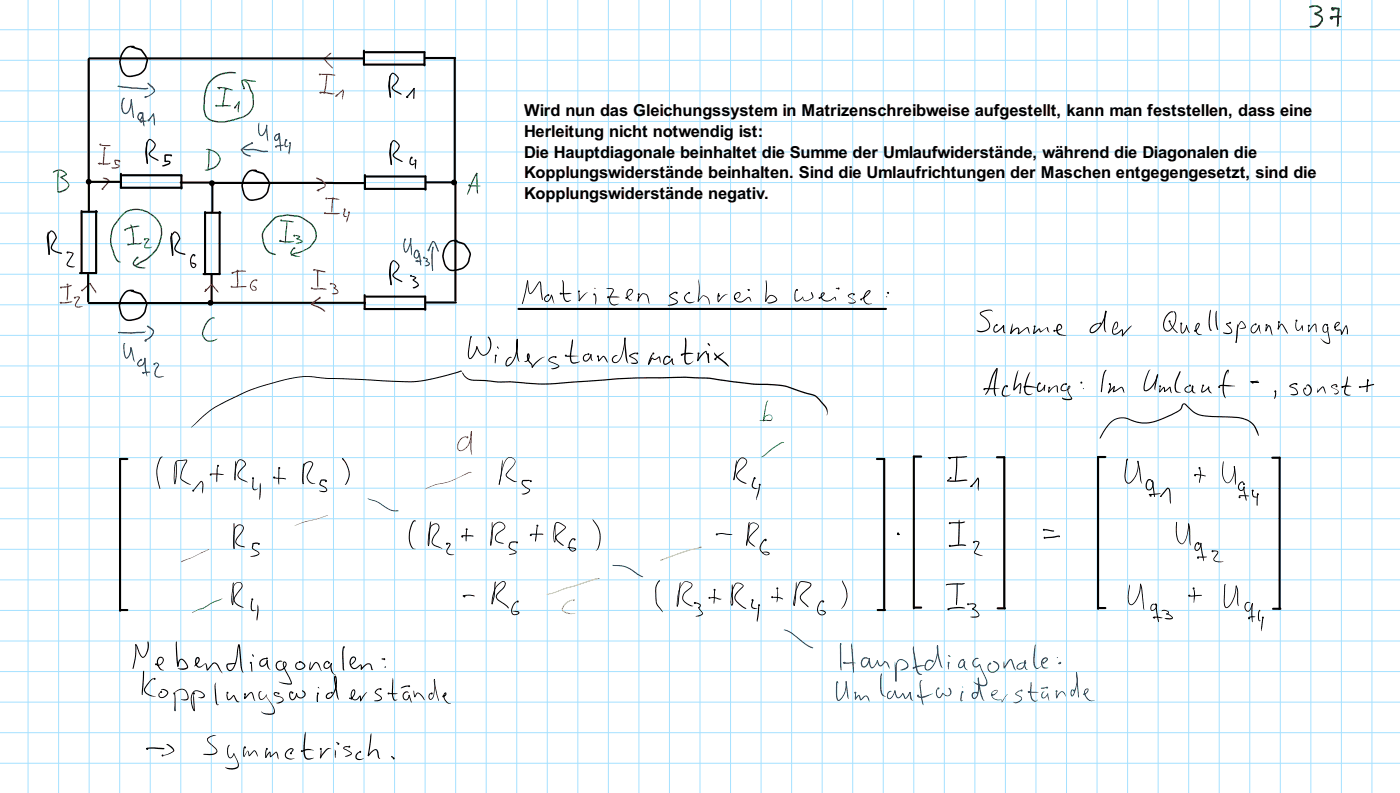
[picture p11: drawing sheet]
<svg xmlns="http://www.w3.org/2000/svg" width="449mm" height="254mm" viewBox="0 0 449 254" stroke-linecap="round" stroke-linejoin="round" font-family="sans-serif">
<defs><g id="words">
<g font-size="5.3">
<text x="168" y="37.3">Wir</text>
<text x="176.4" y="37.3">d nun d</text>
<text x="195.5" y="37.3">as Gleic</text>
<text x="215.6" y="37.3">hun</text>
<text x="225.1" y="37.3">gssyste</text>
<text x="244.7" y="37.3">m in Ma</text>
<text x="264.3" y="37.3">trizensc</text>
<text x="284.1" y="37.3">hrei</text>
<text x="293.7" y="37.3">bwe</text>
<text x="303.7" y="37.3">ise aufg</text>
<text x="323.6" y="37.3">estellt, kann man fe</text>
<text x="372.5" y="37.3">stst</text>
<text x="382" y="37.3">ellen, dass eine</text>
<text x="168" y="43.9">Her</text>
<text x="176.7" y="43.9">leitung</text>
<text x="195.2" y="43.9">nich</text>
<text x="205.8" y="43.9">t no</text>
<text x="215.6" y="43.9">twendig</text>
<text x="236.8" y="43.9">ist:</text>
<text x="168" y="50.5">Die</text>
<text x="177.5" y="50.5">Hauptd</text>
<text x="195.5" y="50.5">iago</text>
<text x="206.1" y="50.5">nale bei</text>
<text x="225.4" y="50.5">nha</text>
<text x="234.7" y="50.5">ltet</text>
<text x="244.2" y="50.5">die Sum</text>
<text x="264.3" y="50.5">me der Umlaufwider</text>
<text x="314" y="50.5">stände,</text>
<text x="334.1" y="50.5">währen</text>
<text x="352.4" y="50.5">d di</text>
<text x="361.7" y="50.5">e Diagonalen die</text>
<text x="168" y="57.2">Kopplu</text>
<text x="185.7" y="57.2">ngswiderstände</text>
<text x="227" y="57.2">bei</text>
<text x="234.4" y="57.2">nhal</text>
<text x="245" y="57.2">ten.</text>
<text x="256.1" y="57.2">Sin</text>
<text x="264" y="57.2">d die Umlau</text>
<text x="293.4" y="57.2">frichtun</text>
<text x="313" y="57.2">gen</text>
<text x="323.8" y="57.2">der</text>
<text x="333.6" y="57.2">Masche</text>
<text x="352.9" y="57.2">n entge</text>
<text x="371.7" y="57.2">gengesetzt,</text>
<text x="402.4" y="57.2">sind die</text>
<text x="168" y="63.8">Kopplu</text>
<text x="185.7" y="63.8">ngswiderstände</text>
<text x="227" y="63.8">negativ</text>
<text x="245" y="63.8">.</text>
</g>
</g></defs>
<g fill="none" stroke="#a5e1ff" stroke-width=".32">
<path d="M0 9.5h448.7M0 19.3h448.7M9 0v254M18.8 0v254M28.6 0v254M38.4 0v254M48.2 0v254M57.9 0v254M67.7 0v254M77.5 0v254M87.3 0v254M97.1 0v254"/>
<path d="M106.9 0v254M116.7 0v254M126.5 0v254M136.3 0v254M146.1 0v254M155.8 0v254M165.6 0v254M175.4 0v254M185.2 0v254M195 0v254M204.8 0v254M214.6 0v254"/>
<path d="M224.4 0v254M234.2 0v254M243.9 0v254M253.7 0v254M263.5 0v254M273.3 0v254M283.1 0v254M292.9 0v254M302.7 0v254M312.5 0v254M322.3 0v254M332.1 0v254"/>
<path d="M341.8 0v254M351.6 0v254M361.4 0v254M371.2 0v254M381 0v254M390.8 0v254M400.6 0v254M410.4 0v254M420.2 0v254M429.9 0v254M439.7 0v254M0 29.1h448.7"/>
<path d="M0 38.9h448.7M0 48.7h448.7M0 58.5h448.7M0 68.3h448.7M0 78.1h448.7M0 87.8h448.7M0 97.6h448.7M0 107.4h448.7M0 117.2h448.7M0 127h448.7M0 136.8h448.7M0 146.6h448.7"/>
<path d="M0 156.4h448.7M0 166.2h448.7M0 175.9h448.7M0 185.7h448.7M0 195.5h448.7M0 205.3h448.7M0 215.1h448.7M0 224.9h448.7M0 234.7h448.7M0 244.5h448.7"/>
</g>
<path d="M306.8 186.8v-.1a21 21 0 0 1-.2 7.1l-.2-.7z" fill="#000"/>
<path d="M47.3 104.3l1.8 1.1 .3 1-.9 1.6-2.1 1.2v-.3l2-1.4 .6-1.2-.2-.5-1.6-1.1-.2-.2z" fill="#004080"/>
<path d="M67.8 58.3h.5l.1 .3v9.1l-.3 .3-.4-.3z" fill-rule="evenodd" fill="#000"/>
<path d="M306.7 146.2l.1 .4-.3-.2zM306.6 146.3l.3 .1-.1 3.7-.5 4-.2-.4zM334.5 169.7l1-.2 2.4 .6-.7 .2-2.6-.4zM334.5 169.7h.2z" fill="#000"/>
<circle cx="19.5" cy="92.1" r=".34" fill="#f00"/>
<path d="M38.5 55.4h.5l.1 .3v4.4l-.3 .4-.4-.4z" fill-rule="evenodd" fill="#000"/>
<path d="M131.8 88.4h.9l.7 .6-.2 .1zM132.3 89.5l1-.7a.73 .73 0 0 1-.8 1v-.2l1.3 .8 .5 .8-.4 .6-1.3 .6-.2-.4 1.5-.8-1.6-1.4zM303.2 187.2l2.4-.3h3.7l-1.1 .4-4.8 .1v.2zM303.9 195l.6-.3a10.1 10.1 0 0 1 4.7 0v.2l-2.2-.1-3.1 .5zM303.9 195.1l.1 .1z" fill="#000"/>
<circle cx="102.5" cy="95.4" r=".34" fill="#f00"/>
<path d="M32.1 46.4l3 .1 .4 .2-.7 .1a4 4 0 0 1-2.7-.4z" fill="#f00"/>
<path d="M303.9 146.5l.2 .2zM304 146.4l5.7-.3 .3 .2-1 .3-5 .2-.2-.2zM304 146.4l.5 .3h-.6z" fill="#000"/>
<g fill="#004080">
<path d="M39.7 109.9l.4 .2-.2 .1 .1 2.3 .5 2 .9-1 .4-2.1 .2-.2 .1 .2-.4 2.4a1.07 1.07 0 0 1-1.4 1l-.1-.1a7.9 7.9 0 0 1-.6-4.7z"/>
<path d="M41.8 111.3l.3 .2z"/>
<path d="M42 111.2l.4 .8 .8 3.9-.6-.9-.8-3.6z"/>
<path d="M138.6 86.5l.2 .1-.2 .2z"/>
<path d="M138.6 79.1l.4 .2-.3 2 .1 5.2-.2 .3-.3-2.4v-3z"/>
<path d="M138.6 79.2l.2-.2 .2 .2-.3 .2z"/>
<path d="M138.6 79.2l.4-.1-.2 .3z"/>
</g>
<circle cx="310.3" cy="193.5" r=".34" fill="#000"/>
<circle cx="32.2" cy="46.3" r=".34" fill="#f00"/>
<g fill="#000">
<path d="M65 87.5l5.4-.1 .3 .4-.3 .3h-5.1l-.3-.1z" fill-rule="evenodd"/>
<circle cx="287.9" cy="170.9" r=".34"/>
<circle cx="312.2" cy="173.7" r=".34"/>
</g>
<path d="M55 74.6l.2 .2 .4 5.9-.1 1.1-.2 .2-.2-.2-.3-6.4zM55.6 74.3l.6-.2 .7 .5 .9 1.8-1.4 2.6-.2 .7 .2 .4a4.7 4.7 0 0 0 2.9 1.1l.2 .2-.3 .3a3.9 3.9 0 0 1-3.2-1.6l.1-1.3 1.3-2.4-.5-1.3-.9-.6-1 1.6 .5 5.7-.3 .2-.6-5.8 .2-.8zM307.4 166.4a25.6 25.6 0 0 1-.2 8.2l-.2-.3z" fill="#000"/>
<circle cx="46" cy="119.4" r=".34" fill="#004080"/>
<circle cx="304.4" cy="146.8" r=".34" fill="#000"/>
<circle cx="66.1" cy="92.8" r=".34" fill="#f00"/>
<circle cx="133.8" cy="83.7" r=".34" fill="#004080"/>
<circle cx="334.8" cy="172.3" r=".34" fill="#000"/>
<circle cx="88.5" cy="47" r=".34" fill="#004080"/>
<g fill="#f00">
<path d="M32.7 60.4l.3 .1z"/>
<path d="M32.9 57h1.3l.9 .9-.1 .5-1.2 1.3a.95 .95 0 0 1-1 .9l1.9-2.6z"/>
</g>
<g fill="#004080">
<path d="M49 36.4l.3 .3-1.5 2-.3 .1v-.3z"/>
<path d="M49 36.5l.2-.2 .2 .2-.2 .2z"/>
<path d="M49.2 36.3a5.8 5.8 0 0 1 .5 3.5v.4l-.4-.6-.3-3.1z"/>
</g>
<path d="M287.7 170.8l.3 .1-.4 .4zM287.7 170.9h.3zM287.7 170.9l.1-.1 .1 .3 .3-.1 .1 .2-.5 .2zM288.2 171v.3zM287.6 170.9l.5-.1-.5 .5zM287.8 171.1h.6l-.5 .2z" fill="#000"/>
<circle cx="111.9" cy="68" r=".34" fill="#f00"/>
<circle cx="334.6" cy="169.7" r=".34" fill="#000"/>
<circle cx="45.3" cy="36.2" r=".34" fill="#004080"/>
<path d="M18.7 54.5l.1 .5-.1 5.6-.2 .6-.2-3.2z" fill="#008000"/>
<g fill="#f00">
<path d="M103.7 18.7l2.2-1.8 .3 .1-1.7 1.6-.7 .4z"/>
<path d="M103.7 18.8l.3-.1 2.7 2.9-.1 .3-1.8-1.7z"/>
</g>
<g fill="#000">
<circle cx="311.5" cy="155.7" r=".34"/>
<circle cx="304" cy="195.2" r=".34"/>
</g>
<g fill="#004080">
<path d="M44.5 36.1l.5-.2 .4 .4-.5 .1-.4 .7-.1 .7 .3 .4 .6-.7 .4-1.5a1.7 1.7 0 0 1-1.2 2.5l-.5-1z"/>
<path d="M45.5 36.2l.2-.2 .2 .2 .3 4.3-.3-.6z"/>
</g>
<circle cx="89.4" cy="43" r=".34" fill="#004080"/>
<circle cx="33.6" cy="47.5" r=".34" fill="#f00"/>
<circle cx="304.4" cy="174.8" r=".34" fill="#000"/>
<g fill="#008000">
<path d="M86.9 70.8l1.3-1.4 1.1-.3 2.9-.4 4 .6 3.2 1.9 1 1 1.1 2.2 .1 1.4-.3 .9-2.1 2.8-2.2 1.1-3.7 1.3v-.3l.6-.4 3-.9 2.3-1.3 1.8-2.5 .2-1.1-.3-1.4-1.3-2.1-3.5-2.3-4-.5-3 .4-.7 .3-2.8 3-1.2 2 .2 2.6 .8 2.1 1 1.1 1.8 .7 .2 .3-.3 .1-1.6-.5-.9-.7-.8-1.1-.6-1.9-.3-2.2 .1-.8 .8-1.5z"/>
<path d="M41.1 78.4l1.2-.5 3.2-.1a4.3 4.3 0 0 1-3.1 .5l-1.1 .3z"/>
<path d="M72.2 28.4l.1 .1z"/>
<path d="M72.2 28.4l.2 .1z"/>
<path d="M72.2 28.4l.2 .2-.8 5.5-.2 .2-.2-.1 .1-1z"/>
</g>
<path d="M21.6 80.7h.9l1.1 .5-1.9 3.6 .9 .4 1.4 .1a1.76 1.76 0 0 1-2.5-.3v-.8l1.8-3zM303.7 153.8l2.5 .1 3.1-.3 .8 .2-3.2 .5a4.8 4.8 0 0 1-3.3-.3zM303.6 153.9l1.1-.7-.8 .9zM313.3 153h.3l.2 .6-.2 3.6-.3-4h.3l-1.6 2-.8 .8-.3-.1zM311.1 155.7l.3-.1-.2 .4zM304.2 167.6h.3zM304.3 167.5l5.1-.3-1.5 .4-3.5 .1zM304.2 167.6l.2-.2 .2 .2zM312.3 173.4l1.1-.1 .5 .5-1.4 3.2 2.5 1.1-1.2-.2-1.6-.8v-.4l1.4-2.9-.7-.3-.6 .2z" fill="#000"/>
<g fill="#000">
<path d="M57.9 55.9h.5l.1 .2v4.3l-.3 .3-.4-.3z" fill-rule="evenodd"/>
<circle cx="67.5" cy="97" r=".93"/>
<circle cx="304.7" cy="153.1" r=".34"/>
</g>
<g fill="#004080">
<path d="M46.4 31.2l.1-.2 .3 .2z"/>
<path d="M47.2 26.7l.3-.2 1.4 1.2 .7 .8 .1 .7-1.3 1.3-1.9 .8-.1-.3 1.6-.7 1.3-1.1-.3-.7z"/>
</g>
<path d="M304.3 174.8h.1a11.9 11.9 0 0 1 5-.3l.3 .2-4.2 .3a.89 .89 0 0 1-1.2-.1zM304.3 174.8l.1 .2zM304.3 174.8l.2 .2z" fill="#000"/>
<path d="M65.7 67.9l4.9-.1 .4 .4-.4 .3h-4.6l-.3-.1z" fill-rule="evenodd" fill="#000"/>
<path d="M74.3 92l3.7-.4 1.1 .2a10.8 10.8 0 0 1-4.8 .2z" fill="#f00"/>
<path d="M67.2 96.8l49.8-.1 .3 .3-.3 .3h-49.5l-.3-.1z" fill-rule="evenodd" fill="#000"/>
<path d="M310.4 193.5l1.8-.2 .6 .3 .1 .5-1.2 1.1-.1-.2 .8-.8 .1-.4-.4-.2zM311.6 194.9l.3 .2zM311.6 195l.1-.1 1 .5 .7 .7 .5 .8-.3 .6a2.8 2.8 0 0 1-2.5 .2l2.1-.3 .4-.4-.7-1.1z" fill="#000"/>
<g fill="#004080">
<path d="M44.6 115.4a.41 .41 0 0 1 .3-.3 .41 .41 0 0 1 .5 .3l-1 1 .1 .6h.6l.6-.4 .5-.9 .1-1 .3 .1-.1 1-.4 .9-1.2 .7-.7-.1-.3-.6z"/>
<path d="M46.3 114.8l.1-.2 .2 .1 .6 5.8h-.1a13.9 13.9 0 0 1-.8-5.3z"/>
</g>
<g fill="#000">
<path d="M38.5 59.9l19.7-.1 .3 .3-.3 .4h-19.4l-.3-.1z" fill-rule="evenodd"/>
<circle cx="304.4" cy="167.6" r=".34"/>
</g>
<path d="M334.8 172.3l.5-.3 3.8-.5a.34 .34 0 0 1 .5 0 .34 .34 0 0 1 .1 .5l-.3 .1v-.3l.1 .1-2.1 .4z" fill="#000"/>
<path d="M77.4 25.8l1.2-.4 3.1 .5 .3 .2-.9 .1-2.7-.4-.7 .2v-.1l.8 2.1-.2 .4-.6-1z" fill="#008000"/>
<circle cx="46.7" cy="109.2" r=".34" fill="#004080"/>
<circle cx="28.4" cy="58.2" r=".93" fill="#000"/>
<circle cx="129.9" cy="76.7" r=".34" fill="#004080"/>
<g fill="#f00">
<circle cx="76.1" cy="86.7" r=".34"/>
<circle cx="21.7" cy="91.2" r=".34"/>
</g>
<g fill="#f00">
<path d="M19.3 96.8l.3 .1-.3 .3-.2-.2z"/>
<path d="M19.3 96.8l3.9-.2a5.8 5.8 0 0 1-4.1 .4z"/>
</g>
<g fill="#004080">
<path d="M88.3 43.2l.7-.4 .5 .3-.8 .2-.4 .5-.1 .7 .3 .3 .5-.4 .5-1.7a1.64 1.64 0 0 1-1.2 2.4l-.5-.8z"/>
<path d="M89.5 42.7l.2 .2-.2 .1-.2-.1z"/>
<path d="M89.3 42.9l.4-.1 .1 .8 .4 4.7-.2 .1z"/>
</g>
<circle cx="40.1" cy="73.6" r=".34" fill="#008000"/>
<g fill="#008000">
<path d="M152.7 55.4l.3 .2-1.1 1.9-1.8 4.4-.4 .5 1.4-3.9z"/>
<path d="M152.6 55.5l.2-.2 .2 .2-.2 .2z"/>
<path d="M152.8 55.3l.2 .2 .1 6.5-.3-.8-.2-5z"/>
</g>
<path d="M28.3 96.8l39-.1 .3 .4-.3 .3h-38.8l-.3-.3z" fill-rule="evenodd" fill="#000"/>
<circle cx="49.5" cy="116.6" r=".34" fill="#004080"/>
<circle cx="110.5" cy="67.1" r=".34" fill="#f00"/>
<path d="M145.5 18.5l.3-.1 .3 .3v39.7l-.3 .4-.4-.4z" fill-rule="evenodd" fill="#000"/>
<g fill="#004080">
<path d="M45.7 119.3l.2 .1z"/>
<path d="M45.7 119.3l1.7-.3 .8 .2-2.2 .3z"/>
<circle cx="45.8" cy="119.4" r=".13"/>
</g>
<path d="M28.2 18.7h.5l.1 .2v39.1l-.4 .3-.3-.3z" fill-rule="evenodd" fill="#000"/>
<circle cx="45.3" cy="115.2" r=".34" fill="#004080"/>
<path d="M110.4 67l.3 .2-.3 1.7 .8 .4-.3 .2-.6-.1-.3-.4z" fill="#f00"/>
<path d="M28.4 18.5l87.9-.1 .3 .3-.3 .3h-87.6l-.4-.3z" fill-rule="evenodd" fill="#000"/>
<circle cx="46.4" cy="76.7" r=".34" fill="#008000"/>
<path d="M37.7 27.5l4.6 .5 5 .1 .3 .3-1.1 .3-4.2-.3-3.9-.5-.6-.1z" fill="#004080"/>
<g fill="#f00">
<circle cx="102" cy="61" r=".34"/>
<circle cx="32.9" cy="60.5" r=".34"/>
</g>
<g fill="#f00">
<path d="M31.5 52.2l.4 .1-.3 .3-.3-.2z"/>
<path d="M31.3 52.4l.2-.2h4l-.4 .4-.9 .1-2.7-.1z"/>
</g>
<circle cx="45.3" cy="39" r=".34" fill="#004080"/>
<circle cx="38.2" cy="51.7" r=".34" fill="#f00"/>
<path d="M80.8 90l.9-.5 .5 .2-1.2 .6-.6 1.3 .6 1.2 1-.1-.4-.7-.8-.4a1.07 1.07 0 0 1 1.5 1l-.1 .3-.8 .3-1.1-.7-.2-1.1z" fill="#f00"/>
<path d="M43.6 82.6a.25 .25 0 0 1 .3-.2 .25 .25 0 0 1 .2 .2l-1 1.5v.6l1 .6 2.5 .6-2.2-.1-1.6-.8-.2-.9z" fill="#008000"/>
<circle cx="31.9" cy="52.4" r=".34" fill="#f00"/>
<g fill="#008000">
<path d="M66.9 48l.3 .3-.1 3.4-.2 2.5-.3 .3z"/>
<path d="M90.1 70.5l4.1 .5-.4 .2-3.2-.3-.5-.1z"/>
</g>
<g fill="#000">
<path d="M28.5 58l10-.1 .4 .4-.4 .3h-9.8l-.2-.1z" fill-rule="evenodd"/>
<path d="M39 55.9l19.2-.1 .3 .3-.3 .4h-19l-.2-.1z" fill-rule="evenodd"/>
</g>
<circle cx="102.8" cy="29.7" r=".34" fill="#f00"/>
<path d="M66 47.9a4.4 4.4 0 0 1 4 1.5l.7 1.7-.9 1.8-1.5 1.2-1.7 .5h-.8l-.2-.3 1.4-.2 2.1-.9 .8-1.1 .5-1.1-.4-1-.9-1-1.3-.7z" fill="#008000"/>
<circle cx="90.1" cy="70.6" r=".34" fill="#008000"/>
<path d="M40.1 15.5l1.4-.8h1.3l.4 .2-2.5 .6-1.6 2.4-.4 2.4 .6 2.3 1 1.2 .6 .3 1 .1 3-.9 1.4-1.5 .6-2.3-.5-1.5-1.2-1.7-2.7-1-.4 .1 .3-.4 .5-.1 2.4 .8 1.5 1.9 .6 1.6-.5 2.4-.7 1.2-1.2 1.1-1.6 .5-2 .3-.9-.2-.9-.7-.7-1-.4-1.5a6.2 6.2 0 0 1 1.6-5.8z" fill="#000"/>
<g fill="#f00">
<path d="M19.5 92l.2 .1z"/>
<path d="M19.5 92l3.4-.8 .2 .2a5.6 5.6 0 0 1-3.6 .7z"/>
<path d="M21.7 91.2l.2 .5v2.8l-.4 1.8-.2-.4z"/>
</g>
<g fill="#000">
<path d="M67.6 87.8h.5l.1 .2v8.9l-.4 .3-.3-.3z" fill-rule="evenodd"/>
<circle cx="133.1" cy="51.4" r=".34"/>
</g>
<path d="M66.7 102.5l1.4-.9a.42 .42 0 0 1 .5-.1 .42 .42 0 0 1 .2 .5l-1.1 .2-1.3 1.3-1.1 2.5-.1 1.5a2.26 2.26 0 0 0 2.6 1.6l1.9-.6a2.78 2.78 0 0 1-2.8 1 2.78 2.78 0 0 1-2.1-2.1v-1.1l.5-1.6z" fill="#008000"/>
<path d="M65.5 67.7h.5l.1 .2v19.9l-.4 .3-.3-.3z" fill-rule="evenodd" fill="#000"/>
<circle cx="92.9" cy="45.8" r=".34" fill="#004080"/>
<path d="M69.3 33.9l3.1-.3 1.7 .3-3.8 .2z" fill="#008000"/>
<circle cx="46.7" cy="31.1" r=".34" fill="#004080"/>
<g fill="#f00">
<path d="M33.4 47.3l.1 .2z"/>
<path d="M33.4 47.3l.2 .2z"/>
<path d="M33.4 47.3l.2 .2v1.7l-.4 3.7-.3-1.1z"/>
</g>
<g fill="#008000">
<path d="M17.1 55l1.3-.6 1.2-.1 1.2 .6 .7 .9a1.98 1.98 0 0 1-1.8 1.1l-.3-.1 .1-.2 1.6-.8-.6-.6-1.2-.5-1 .1-1.3 .5z"/>
<path d="M19.6 56.6l1.5 1.1 1 1.1a1.75 1.75 0 0 1-1.3 2.3l-1.8 .6a.39 .39 0 0 1-.5-.1 .39 .39 0 0 1 0-.4h.8l1.3-.5a1.48 1.48 0 0 0 1.3-1.6l-1-1.1-1.5-1.1z"/>
</g>
<circle cx="134.1" cy="80.6" r=".34" fill="#004080"/>
<circle cx="54.8" cy="49.8" r=".34" fill="#000"/>
<circle cx="89.9" cy="77.1" r=".34" fill="#008000"/>
<path d="M41.8 72l.2-.1a11.1 11.1 0 0 1 1 5.5l-.3 1.1-.3-3.7z" fill="#008000"/>
<g fill="#004080">
<path d="M37.9 106.5l.3-.2 .1 .4z"/>
<path d="M38.1 106.3h8.2l.4-.3-.5 .7-4.2 .2-3.9-.2-.2-.2z"/>
</g>
<path d="M52.8 49.5l1.5-.1 .5 .3-.2 .2-1.6 .1 .2-.2v1.9l-.2-.2 1.5 .1 .2 .4-.2 .5-1.8 .8-.8-.2 2.3-1.1-.8-.1a.49 .49 0 0 1-.7-.1 .49 .49 0 0 1 0-.6z" fill="#000"/>
<circle cx="104.6" cy="63.6" r=".34" fill="#f00"/>
<circle cx="41.1" cy="78.3" r=".34" fill="#008000"/>
<g fill="#000">
<path d="M116.6 98.7l19.7-.1 .3 .4-.3 .3h-19.4l-.3-.1z" fill-rule="evenodd"/>
<circle cx="67.9" cy="58.7" r=".93"/>
</g>
<path d="M102.4 23.8l3.1-.1 2 .4-.5 .1z" fill="#f00"/>
<path d="M39.9 93.6l1.4-.8h1.3l.4 .3-2.5 .6-1.6 2.3-.3 2.4 .6 2.3 .9 1.2 .6 .4h1.1l2.9-.8 1.5-1.6 .5-2.3-.5-1.5-1.2-1.7-2.7-1-.4 .1 .3-.4h.5l2.5 .8 1.4 1.8 .7 1.7-.5 2.3-.7 1.2-1.3 1.1-1.6 .6-1.9 .2-1-.2-.9-.7-.7-1-.4-1.4a6.2 6.2 0 0 1 1.6-5.9z" fill="#000"/>
<circle cx="19.5" cy="97" r=".34" fill="#f00"/>
<g fill="#004080">
<path d="M129.7 76.6l.3 .1-.4 2 .4 1.9 1-1.8 .7-2.6 .2 .7-.5 2-.9 1.8-.7 .2-.4-.9a5.2 5.2 0 0 1 .3-3.4z"/>
<path d="M131.6 76.2l.2 .2-.1 .2-.2-.2z"/>
<path d="M131.5 76.3l.3 .1 .1 5.4-.5-4.7z"/>
</g>
<g fill="#f00">
<path d="M26.2 92.9l.1 .2z"/>
<path d="M26.3 92.8l2.3-2 .3-.2 .2 .2-2.5 2.2-.4 .1z"/>
<path d="M28.7 90.8l.4-.1 1.7 2.5v.7z"/>
</g>
<path d="M46.4 76.5l.8-.2a.54 .54 0 0 1 .7 .3 .54 .54 0 0 1-.4 .7l-.8 1.2-.2 .6h2.3l-.9 .4h-1.4l-.3-.4 .1-.7 1.4-1.7-1.3 .1z" fill="#008000"/>
<circle cx="47.6" cy="38.6" r=".34" fill="#004080"/>
<g fill="#f00">
<path d="M103.9 68.2l.3 .1-.1 .2z"/>
<path d="M103.9 68.3l.2-.2 4.9 .3-1.4 .3-3.1-.1z"/>
</g>
<path d="M49.6 116.3l.8-.2 .6 .8-1 2v1.3l.9 .4 1.7-.1-1.1 .4h-1.2a1.9 1.9 0 0 1-.3-3l.7-1.1-.5-.4-.8 .3z" fill="#004080"/>
<circle cx="26.3" cy="93" r=".34" fill="#f00"/>
<circle cx="75.4" cy="34.4" r=".34" fill="#008000"/>
<circle cx="21.7" cy="80.9" r=".34" fill="#000"/>
<path d="M104.7 63.5l2.2-.1 1.9 .4h-3.6z" fill="#f00"/>
<g fill="#004080">
<path d="M39.5 31.4l.3-.1a.24 .24 0 0 1 .3 .2 .24 .24 0 0 1-.1 .3 .24 .24 0 0 1-.3-.1l-.4 2.2 .4 1.9 .7 .3 .8-.8 .9-3.6 .2 .2-.1 .9-.4 2.1a1.59 1.59 0 0 1-2 1.5 4.5 4.5 0 0 1-.3-5z"/>
<path d="M41.9 31.9h.4l.6 5.9-.4-.5z"/>
</g>
<g fill="#008000">
<circle cx="44.1" cy="82.5" r=".34"/>
<circle cx="70.3" cy="28.3" r=".34"/>
</g>
<g fill="#008000">
<path d="M69.9 27.9l.3 .3h-.4z"/>
<path d="M69.8 28h2.3l2.5 .8-.4 .2-2.4-.7-1.9-.1z"/>
<path d="M69.7 28.1h.3z"/>
</g>
<path d="M61.6 81.6a.44 .44 0 0 1 .5-.3 .44 .44 0 0 1 .3 .4h-.5l-.6 1.5 .1 1.5 .4 .7 .4 .1 .4-.6-1.3-.8 .9 .1 .7 .6-.2 .7-.7 .4-.8-.7-.3-1.5 .1-1z" fill="#000"/>
<path d="M93 45.8l.2 1.1-.5 2.5-.3-.5z" fill="#004080"/>
<g fill="#f00">
<path d="M65.6 93.2l.4-.3-.2 .6z"/>
<path d="M67.3 91.4l.8-.4 2 2.7-2.2-2.4h.1l-2.3 2.2-.1-.3z"/>
<path d="M24.1 95.2l.7-.3 .8 .2-1.3 2.6 .6 .5 1.7-.1-1 .4a1.16 1.16 0 0 1-1.6-.5l.2-.8 1.1-1.9-1.3 .1z"/>
<path d="M99.9 92.3h3.7l1.2 .3-4 .1z"/>
</g>
<g fill="#004080">
<path d="M44.9 38.6l.3 .4-.4-.1z"/>
<path d="M44.8 38.6l.2 .3z"/>
<path d="M44.9 38.6l2.2 .1-.6 .3h-1.2l-.6-.3z"/>
</g>
<path d="M132.6 28.2l.2 .3-2.4 2.7-.1-.3zM130.3 31.1h.3zM130.3 31.1l.2-.1zM132.7 28.2l.2 .1-.2 .2-.2-.2zM132.7 28.2l.2 1.2-.3 2.3-.2-.3 .1-3.1z" fill="#000"/>
<path d="M67.6 25.6l2.6-1.9 3.3-.7a2.45 2.45 0 0 1 2.2 .4l-2.5 .1-2.8 .6-2 1.3-1.3 1.4-.8 1.9-.6 2.8-.1 3.3 .6 2.2 1.4 1.3 2.2 .5h2.3l2.7-.6 3-.9 1.6-1 1.2-1.6 .4-1.6a7 7 0 0 0-.9-4.1l-.7-2-.8-.9-.2 .1 .2-.4 .5 .2 .6 .7 .8 2.2a7.6 7.6 0 0 1 .9 4.4l-.3 1.4-.8 1.3-1 .9-1.4 .8-6 1.5-2.8-.1-2.1-.7-1.1-1-.5-1.3-.2-1.4 .1-3.1 .9-4z" fill="#008000"/>
<g fill="#000">
<circle cx="62.3" cy="81.8" r=".34"/>
<circle cx="131.7" cy="88.4" r=".34"/>
</g>
<g fill="#008000">
<path d="M94.4 75.4l.7-.1 1.1 .4-.2 .5-.8 .5a.41 .41 0 0 1 0-.5 .41 .41 0 0 1 .4-.2l.3-.2z"/>
<path d="M95 76.5l.2-.2 .2 .2-.2 .2z"/>
<path d="M95 76.5l.3-.2 1.1 .5 .6 .3v.3l-.7 .4-1.5 .3 .2-.3 1.8-.5z"/>
<path d="M40.2 73.3l.1-.1a8.4 8.4 0 0 1 4.4-.8l-4.2 1.1-.4 .1z"/>
<path d="M39.2 68.6l1.6-1.2 1.7-.5h1.8l3.1 .9 2.4 1.7 1.6 2 .6 1.7-.2 3-.7 2.3-.6 1.3a11.9 11.9 0 0 1-4.3 3.9l-2.6 1.5-.4-.1 2.8-1.8a9.7 9.7 0 0 0 4.6-4.9l1-3.3-.1-1.9-.5-1.5-1.3-1.7-2.3-1.8-1.9-.7-2.7-.2-2 .5-2.5 2.4-1.5 2.1-.8 1.9-.3 2.5 .2 2.1 1.5 4 .5 .7 .8 .4-.3 .2-.7-.3-1.1-1.7-1-2.9-.3-3.1 .3-2.1 .7-1.8z"/>
<path d="M93.9 79.6l.4-.2-1 1.7 .8 .5 2.1 .7-1.8-.2-1.2-.7-.2-.4z"/>
</g>
<circle cx="24" cy="95.4" r=".34" fill="#f00"/>
<g fill="#f00">
<path d="M38.2 51.5l.2 .1z"/>
<path d="M38.2 51.5h.3z"/>
<path d="M36.7 51.2h.9l.8 .2-.1 .3-1.4-.1 .2-.2 .1 1.1 1.2 .5-.4 .7a2.73 2.73 0 0 1-2.3 .1v-.2l2-.2 .4-.3-1.2-.5z"/>
</g>
<path d="M138.5 77.3l.5-.1 .6 .6 1.1 2.6-.2 .3-1.3-2.7-.4-.5-1.2 2.6-.3 .2 .2-1z" fill="#004080"/>
<path d="M57.7 58.2l9.8-.1 .3 .4-.3 .3h-9.6l-.2-.1z" fill-rule="evenodd" fill="#000"/>
<path d="M47.5 44.7l.5-.2 .5 .2 1.1 .9 .3 .7-.3 1-1.5 1.8v.4l.7 .6 1.9 1 .1 .4-2.2-1-.9-.9v-.6l1.3-1.4 .6-1.2-1.4-1.5h-.3l-.4 .5a11.9 11.9 0 0 0-.1 6.9l-.2 .2-.2-.2a11.5 11.5 0 0 1 .3-7.3zM47.1 45.5h.3l-.3 2.9 .4 3.9-.3 .2-.2-.2-.3-3.9z" fill="#000"/>
<circle cx="106" cy="90.9" r=".34" fill="#f00"/>
<path d="M15.4 74.3l.2 .2 .4 5.9-.1 1.1-.2 .2-.2-.2-.3-6.4zM16 74l.6-.2 .7 .4 .9 1.9-1.4 2.6-.1 .7 .2 .4a4.7 4.7 0 0 0 2.8 1.1l.2 .2-.3 .2a3.9 3.9 0 0 1-3.2-1.5l.1-1.3 1.3-2.4-.5-1.3-.8-.6-1.1 1.6 .5 5.7-.3 .1-.6-5.7 .2-.8z" fill="#000"/>
<path d="M100.7 86.3l3.4 .5 .3 .4-1.5-.1-2.2-.6z" fill="#f00"/>
<path d="M26.1 67.6l4.9-.1 .4 .3-.4 .4h-4.6l-.3-.1z" fill-rule="evenodd" fill="#000"/>
<circle cx="94.3" cy="79.5" r=".34" fill="#008000"/>
<g fill="#000">
<path d="M135.8 16.5h.5l.1 .2v4.2l-.3 .4-.4-.4z" fill-rule="evenodd"/>
<path d="M28.2 58h.5l.1 .3v9.1l-.3 .3-.4-.3z" fill-rule="evenodd"/>
<path d="M67.6 58.3l39-.1 .4 .4-.4 .3h-38.8l-.3-.3z" fill-rule="evenodd"/>
<path d="M25.9 67.4h.5l.1 .2v19.9l-.4 .3-.3-.3z" fill-rule="evenodd"/>
<path d="M25.4 87.2l5.4-.1 .4 .4-.4 .3h-5.1l-.3-.1z" fill-rule="evenodd"/>
<path d="M28 87.5h.5l.1 .2v8.9l-.4 .3-.3-.3z" fill-rule="evenodd"/>
<path d="M30.6 67.4l.2-.1 .4 .3v19.9l-.4 .3-.3-.3z" fill-rule="evenodd"/>
<path d="M117.1 94.8l19.2-.1 .3 .3-.3 .4h-19l-.2-.1z" fill-rule="evenodd"/>
</g>
<circle cx="104.2" cy="68.3" r=".34" fill="#f00"/>
<path d="M125.4 23.5l.5-.2 .5 .2 1.1 .9 .3 .7-.3 1-1.5 1.8-.1 .4 .7 .6 2 1 .1 .4-2.2-1-.9-.9v-.6l1.3-1.4 .6-1.2-1.4-1.5h-.3l-.4 .5a11.9 11.9 0 0 0-.1 6.9l-.2 .2-.2-.2a11.5 11.5 0 0 1 .3-7.3zM125 24.3h.2l-.2 2.9 .3 3.9-.2 .2-.2-.2-.3-3.9z" fill="#000"/>
<path d="M116.6 94.3h.5l.1 .2v4.5l-.3 .3-.4-.3z" fill-rule="evenodd" fill="#000"/>
<g fill="#004080">
<path d="M83 39.3l.1 2.7 .4 1.1 .4 .1 .6-.6 1-2.7 .2 .3-.4 1.6a1.81 1.81 0 0 1-1.8 1.8l-.4-.4-.3-.9-.1-1.9z"/>
<path d="M85.4 40l.3 .1 .2 5.2-.4-1z"/>
</g>
<g fill="#f00">
<path d="M106.7 63.4l.2 .1z"/>
<path d="M106.7 63.4l.2 .2-.6 4.4-.1-.6 .2-3z"/>
</g>
<g fill="#004080">
<path d="M78 47.8h.2z"/>
<path d="M78 47.7h3.4l2.8 .6h1.5l.2 .2-.2 .2h-1.5l-2.8-.6h-2.9z"/>
</g>
<path d="M131.8 50.3l.2 .1-.2 .1zM131.7 50.4h.3l-.3 1.9 .4 .3 .7-.4 .2 .2-.7 .5-.7-.1-.3-.5v-1.2z" fill="#000"/>
<circle cx="69.3" cy="33.9" r=".34" fill="#008000"/>
<g fill="#008000">
<path d="M91.9 71.1v.2z"/>
<path d="M91.9 71.1l.2 .2-.1 1.6-.3 4.6-.3 .5v-2.7z"/>
</g>
<path d="M145.7 58.2h.5l.1 .2v37.9l-.3 .3-.4-.3z" fill-rule="evenodd" fill="#000"/>
<circle cx="80.8" cy="45.8" r=".34" fill="#004080"/>
<path d="M70.2 67.7l.2-.1 .3 .3v19.9l-.3 .3-.3-.3z" fill-rule="evenodd" fill="#000"/>
<g fill="#008000">
<path d="M75.1 34.5l.2-.1v.3z"/>
<path d="M76.5 32.5l.3 .1-1.6 2.1-.1-.2z"/>
<path d="M76.5 32.6l.2-.2 .2 .2-.5 3.4-.2-1z"/>
</g>
<circle cx="82.2" cy="89.8" r=".34" fill="#f00"/>
<path d="M88.5 46.7l2.4-.4 .1 .2-.4 .3-2 .2z" fill="#004080"/>
<g fill="#f00">
<path d="M102.5 29.6l.2 .1z"/>
<path d="M102.6 29.6v.2z"/>
<path d="M102.5 29.5l1.6-.1 3.1 .6-.8 .3-3.8-.5z"/>
</g>
<path d="M77.3 47.7l1.4-1a2.5 2.5 0 0 1 2.2-.8l-2.2 1.3-1 .9a3.5 3.5 0 0 0 2.5 1.7l.3 .2-.3 .2a3.6 3.6 0 0 1-2.7-1.6l-.3-.6z" fill="#004080"/>
<circle cx="72.4" cy="28.5" r=".34" fill="#008000"/>
<g fill="#f00">
<path d="M101.7 86.9l.2 .1z"/>
<path d="M101.7 86.9l.3 .2 .1 4.6-.3 .4-.2-1.2z"/>
</g>
<path d="M133.2 51.2l.1 .2zM133.2 51.2l.1 .1zM133.1 51.2l.3 .1v.5l-.3 2.4-.2-.7z" fill="#000"/>
<path d="M91.6 44.6l.2 .2h-.1l.1 .1-.2 1.7h.9l-.8 .6-.4-.3-.2-.5z" fill="#004080"/>
<path d="M76.1 86.7l.2 .1 .1 3.8-.3 1.4-.2-4z" fill="#f00"/>
<path d="M150.5 59.3l3.5 .3-3.2 .1-.4-.1z" fill="#008000"/>
<circle cx="99.9" cy="92.3" r=".34" fill="#f00"/>
<g fill="#f00">
<path d="M102.4 95.3l.2 .1z"/>
<path d="M99.7 97.2l2.4-1.8a.3 .3 0 0 1 .4-.2 .3 .3 0 0 1 .2 .3 .3 .3 0 0 1-.4 .3l-2.3 1.8-.3-.2z"/>
<path d="M99.7 97.4l.2-.2 2.8 1.2 1.6 1.3-.3 .2z"/>
</g>
<circle cx="145.5" cy="58.4" r=".93" fill="#000"/>
<circle cx="107.9" cy="30.6" r=".34" fill="#f00"/>
<g fill="#f00">
<path d="M74.5 87.3l2.1-.6h2.1l.1 .2-.1 .2-2.1-.1-2.2 .5z"/>
<path d="M101.7 60.8l.3 .3-.3 .1-.2-.2z"/>
<path d="M101.5 61l.2-.2 .2 .2-.2 .2z"/>
<path d="M101.3 57l.5-.1 1.4 .7 .9 .9 .3 .7-.4 .9-2.3 1.1-.1-.3 2.1-1 .4-.6-1-1.2z"/>
</g>
<circle cx="94.3" cy="75.5" r=".34" fill="#008000"/>
<circle cx="91.8" cy="44.9" r=".34" fill="#004080"/>
<path d="M111.8 68.1l.2 .5-.9 2.6-.1-.6z" fill="#f00"/>
<circle cx="102.5" cy="23.8" r=".34" fill="#f00"/>
<g fill="#008000">
<path d="M89.6 76.9l.3 .3-.3 .1-.2-.2z"/>
<path d="M89.6 76.9l4.7 .5-2.1 .3a4 4 0 0 1-2.8-.6z"/>
</g>
<path d="M136 18.3l9.9-.1 .3 .4-.3 .3h-9.6l-.3-.1z" fill-rule="evenodd" fill="#000"/>
<path d="M104.6 23.9h.1a11.3 11.3 0 0 1-.4 5.1l-.6 1.1z" fill="#f00"/>
<g fill="#008000">
<circle cx="150.4" cy="59.4" r=".34"/>
<circle cx="78.2" cy="28.3" r=".34"/>
</g>
<circle cx="137.3" cy="80.2" r=".34" fill="#004080"/>
<path d="M116.4 16h.5l.1 .2v4.5l-.3 .3-.4-.3z" fill-rule="evenodd" fill="#000"/>
<g fill="#f00">
<path d="M107.6 30.7h.3l-.2 .3-.3-.1z"/>
<path d="M107.5 30.7l2.3-2 .3 .2-2.4 2.1z"/>
<path d="M109.9 28.7v.3z"/>
<path d="M109.9 28.7l.3 .9-.5 2.3z"/>
</g>
<circle cx="74.5" cy="87.4" r=".34" fill="#f00"/>
<circle cx="135.9" cy="82.5" r=".34" fill="#004080"/>
<g fill="#004080">
<path d="M135.8 82.4l.2 .3z"/>
<path d="M135.7 82.5l.2-.1 .1 .2-.1 .1z"/>
<path d="M135.9 82.4l1.2 .5v.5l-.4 .4-.3-.2 .4-.5-1-.4z"/>
<path d="M136.4 83.6l.2-.2 .2 .3-.2 .1z"/>
<path d="M136.6 83.4l1.2 1-.3 .6-.8 .3-.5-.2 1-.4 .3-.3-1-.6z"/>
<path d="M133.1 80.1l.7-.1 .4 .6-.5-.3-.4 .3-.4 1.1 .3 .7 .6-.1 .3-1.2 .4 .1-.3 1.2-.6 .5-.7-.2-.3-.7 .1-.9z"/>
<path d="M134.1 81.2l.4-.1 .2 1 .2 3-.3-.5z"/>
</g>
<g fill="#f00">
<circle cx="74.2" cy="91.9" r=".34"/>
<circle cx="101.8" cy="87" r=".34"/>
</g>
<circle cx="130.6" cy="31.1" r=".34" fill="#000"/>
<path d="M106 90.9l.8-.1 .9 .6 .1 .6-.7 .4 .1-.3 1.1 .9 .2 .6-.3 .4-1.1 .3-.8-.2 1.9-.6-.3-.5-.7-.5a.34 .34 0 0 1-.3-.4 .34 .34 0 0 1 .4-.2l.1-.2-.2-.3z" fill="#f00"/>
<circle cx="100.6" cy="86.5" r=".34" fill="#f00"/>
<g fill="#000">
<path d="M116.9 16.5l19.2-.1 .3 .3-.3 .4h-19l-.2-.1z" fill-rule="evenodd"/>
<circle cx="132" cy="50.5" r=".34"/>
</g>
<path d="M125.7 83.6l.4-.3 .6 .2 1 1 .4 .7-.3 1-1.6 1.7v.4l.7 .7 1.9 1 .1 .4-2.2-1.1-.9-.8 .1-.7 1.2-1.3 .6-1.3-1.4-1.5-.3 .1-.4 .5a11.9 11.9 0 0 0 0 6.8l-.2 .3-.2-.2a11.5 11.5 0 0 1 .2-7.4zM125.2 84.4h.3l-.2 2.9 .3 3.9-.2 .2-.2-.2-.3-3.9z" fill="#000"/>
<circle cx="106.7" cy="63.6" r=".34" fill="#f00"/>
<g fill="#000">
<path d="M136 94.8h.5l.1 .2v4.2l-.3 .4-.4-.4z" fill-rule="evenodd"/>
<path d="M136.3 96.6l9.8-.1 .3 .4-.3 .3h-9.6l-.2-.1z" fill-rule="evenodd"/>
</g>
<g fill="#004080">
<path d="M133.2 83.6l.2-.1 .4 .2z"/>
<path d="M133.4 83.5l.1 .1-.1 .2-.2-.2z"/>
<path d="M133.3 83.5l2 .1-1.4 .3-.5-.1z"/>
</g>
<g fill="#000">
<path d="M143.6 77.6l1.5-.7 1.2-.1 .4 .3-2.5 .6-1.6 2.3-.3 2.5 .6 2.2 .9 1.3 .6 .3 1.1 .1 2.9-.9 1.5-1.6 .6-2.2-.6-1.6-1.2-1.6-2.7-1.1-.4 .2 .3-.4 .5-.1 2.5 .8 1.4 1.8 .7 1.7-.5 2.3-.7 1.3-1.3 1-1.6 .6-1.9 .3-1-.2-.9-.7-.7-1.1-.4-1.4a6.2 6.2 0 0 1 1.6-5.9zM200.1 108.3l.4-.1v.7a12.9 12.9 0 0 1-2 6.7 1.29 1.29 0 0 1-2.3 .2 1.29 1.29 0 0 1 1.1-2h.7l-1.4 1-.1 .6 .3 .5a1.7 1.7 0 0 0 2.1-1.5l.9-2.9zM200.3 108.2l.2 .1-.1 .2-.3-.2zM200.2 108.2l.3 .1 .4 6.1 .4 2-.5-.7-.3-1.3-.4-4.9zM201.7 113.8l.3-.2a1.61 1.61 0 0 1 2.2-.4l-2.3 .8 2.1 1.3 .5 .7-.4 .5-1.1 .1-.8-.3 2-.3-.9-1-1.6-.8zM368.3 118.6l.5-.2-.6 .9a9.3 9.3 0 0 0-1.2 5.6l.4 .1a6.9 6.9 0 0 0 3.5-4.9l.3-.1-.1 .6a5.9 5.9 0 0 1-3.9 4.7 .95 .95 0 0 1-.7-1.4l.6-2.6zM371 119.9l.2 .2-.1 .2-.2-.2zM370.9 120l.3 .1-.9 4.9-.3-1zM167.4 153.8l2.1-.1 .6 .3-2.4 .1-.2 .6 1 1.2 1.2 .7 .2 .4a2.1 2.1 0 0 1-2.6 1.3v-.2a2.96 2.96 0 0 0 2.3-.9l-.1-.4-1.1-.6-1.1-1-.1-.6zM241.2 192.2l.3 .2-.4 1.9 .7 .4 1 .2-.5 .1a1.22 1.22 0 0 1-1.5-.7v-.8zM256.3 186.4l.6-.3 1.2 .1 1.4 .4 .6 .5-.4 1-2.2 1.9-.8 1.1 .2 1 2.3 2.4-2-1.6-.8-1.3 .3-1.1 3-3.1-.2-.5-1.5-.4h-1.4l-.5 .8-1 2.4-.6 3.4 .2 .8-.2 .1-.2-.3 .7-4.4zM254.6 193.8v.3z"/>
<path d="M255.3 186.3l-.3 5.9-.4 1.9-.2-.2z"/>
</g>
<g fill="#000">
<path d="M116.4 20.5l19.7-.1 .3 .3-.3 .3h-19.4l-.3-.1z" fill-rule="evenodd"/>
<path d="M38.2 146.8l.3-.1 .3 .3v48.6l-.3 .4-.4-.4z" fill-rule="evenodd"/>
<path d="M38.2 146.8l2.6-.1 .4 .3-.4 .4h-2.3l-.3-.1z" fill-rule="evenodd"/>
<path d="M280.8 146.8l2.6-.1 .4 .3-.4 .4h-2.3l-.4-.4z" fill-rule="evenodd"/>
<path d="M283.2 146.8l.2-.1 .4 .3v48.4l-.4 .3-.3-.3z" fill-rule="evenodd"/>
<path d="M292.7 146l.2-.1 .4 .3v48.7l-.4 .3-.3-.3z" fill-rule="evenodd"/>
<path d="M292.7 146l2.5-.1 .4 .3-.4 .4h-2.3l-.2-.1z" fill-rule="evenodd"/>
<path d="M319.3 146.2l2.6-.1 .3 .4-.3 .3h-2.3l-.4-.3z" fill-rule="evenodd"/>
<path d="M321.7 146.2l.2-.1 .3 .4v48.3l-.3 .4-.3-.4z" fill-rule="evenodd"/>
<path d="M351.7 146.1l.3-.1 .3 .4v48.6l-.3 .3-.4-.3z" fill-rule="evenodd"/>
<path d="M351.7 146.1l2.6-.1 .3 .4-.3 .3h-2.3l-.3-.1z" fill-rule="evenodd"/>
<path d="M407.6 146.4l2.6-.1 .3 .3-.3 .4h-2.4l-.3-.4z" fill-rule="evenodd"/>
<path d="M409.9 146.4l.3-.1 .3 .3v48.4l-.3 .3-.4-.3z" fill-rule="evenodd"/>
<path d="M38.5 195.2l2.3-.1 .4 .3-.4 .3h-2.1l-.2-.1z" fill-rule="evenodd"/>
<path d="M281.1 195.2l2.5-.1 .4 .3-.4 .3h-2.3l-.2-.1z" fill-rule="evenodd"/>
<path d="M292.9 194.4l2.3-.1 .4 .3-.4 .3h-2.1l-.2-.1z" fill-rule="evenodd"/>
<path d="M319.5 194.6l2.6-.1 .4 .3-.4 .4h-2.3l-.3-.1z" fill-rule="evenodd"/>
<path d="M352 194.5l2.3-.1 .3 .4-.3 .3h-2.1l-.2-.1z" fill-rule="evenodd"/>
<path d="M407.8 194.8l2.6-.1 .3 .3-.3 .3h-2.3l-.3-.1z" fill-rule="evenodd"/>
<circle cx="96.1" cy="212.1" r=".34"/>
</g>
<path d="M308.4 219.9l.3 .3z" fill="#004080"/>
<circle cx="370" cy="197.8" r=".34" fill="#000"/>
<path d="M196.3 181h1a8 8 0 0 1 5.1 1.3l3.8 2.5-1-.2-1.8-1.2a8.5 8.5 0 0 0-6.3-2.1z" fill="#004080"/>
<circle cx="398.7" cy="155" r=".34" fill="#000"/>
<circle cx="313.2" cy="221.9" r=".34" fill="#004080"/>
<path d="M354.5 99.5l.2 .2-.2 .2-.2-.2zM354.3 99.6l.4 .1-.5 4.7 .1 1.4 .3 .6-.4-.2-.3-.5a13.9 13.9 0 0 1 .2-5.6zM354.3 99.7l.2-.2a3.5 3.5 0 0 1-.6 3 5.9 5.9 0 0 1-3.9 4.2l-.6-.2-.2-.5a2.83 2.83 0 0 1 3.4-2.3l-1.4 .4-1.1 .7-.5 1.1 .1 .3 .3 .2a8 8 0 0 0 4.3-6.7zM332.8 122.8l.5-.1-.6 1.4 .3 1.1 .8-.4 1-1.5 .2 .1-.8 1.5-1.1 .7-.5-.2-.3-.7 .1-1zM334.9 123.3v.3zM334.7 123.4l.2-.1 .1 .1-.2 1.9-.3-.6zM162.4 146.9l.8-.5 .9 .1 .9 .7 .2 .7a5.9 5.9 0 0 1-1.9 2.9l-.9 1.2 .1 .5 1.9 1.3 1.2 .5-.6 .1-.8-.3-1.4-.9-.7-.8 .1-.6 2.2-2.6 .6-1.2-.3-.9-1.3-.5-.9 .4-.8 1.4-1.7 6.8-.1-.1 1.2-5.4 .5-1.6zM159.9 155.1h.2zM161 147.3l.1 .8-.3 3.4-.8 3.7-.1-.1zM401.5 157.1l.2 .1 .1 1.7 1.3 .3-1 .1-.5-.2-.3-1.1zM183.1 172.7l.7-.3 .4 .4h-.6l-.7 .8-.3 1.1 .1 .9 .7 .8 .9-.4-2.5-.6 .5-.2 2.2 .4 .1 .6-.9 .5-.9-.4-.6-1.1 .2-1.4zM78.2 239.2l.4 .1-.3 .6-.1 2.4 .8-1.5a.42 .42 0 0 1 .6-.3 .42 .42 0 0 1 .2 .6l.2 .9-.2-.1 1.3-1.4a.59 .59 0 0 1 .6-.2 .59 .59 0 0 1 .5 .5l.5 1.5-1.2-1.7-1.3 1.4-.4 .2-.4-1.6-1.2 1.9a4.5 4.5 0 0 1 0-3.3z" fill="#000"/>
<g fill="#000">
<circle cx="216.9" cy="93.8" r=".34"/>
<circle cx="276" cy="95.9" r=".34"/>
<circle cx="427.9" cy="104.8" r=".34"/>
<circle cx="170.1" cy="171.4" r=".34"/>
</g>
<g fill="#008000">
<path d="M428.9 2.6a.6 .6 0 0 1 .6 .3 .6 .6 0 0 1-.2 .7l-.1 4.2-.5 .9-.3-.3 .2-3.6z"/>
<path d="M426.8 2.5l1.3-.1 1.1 .1 .2 .3-.3 .3-2.1-.1-.3-.3z"/>
<path d="M426.8 2.5h.4a.27 .27 0 0 1-.1 .4 .27 .27 0 0 1-.4-.2z"/>
<circle cx="427" cy="2.7" r=".31"/>
</g>
<circle cx="204.3" cy="113.2" r=".34" fill="#000"/>
<circle cx="318.1" cy="222.6" r=".34" fill="#004080"/>
<g fill="#000">
<circle cx="158.9" cy="113.9" r=".34"/>
<circle cx="328.4" cy="124" r=".34"/>
</g>
<path d="M428.2 103.4l.7-.3 .5 .2-.2 .7-1.2 .9 1.1-1.1v-.4h-.4l-.4 .4-.3 1.3 .4 .5h1.4l.3 .9-.1 .8-.4-1.5-1.2 .1-.6-.5-.1-1.1zM431.4 104.2h.2l.2 .4 .2 2.4-.2 .2-.1-.2v-1.2l-.3-1.4-1.4 2.9-.2-.2z" fill="#000"/>
<g fill="#004080">
<path d="M334.2 221.7l.6-.1-.7 .7v.8l.2 .3 .7-.2 .7-1 .3 .1-.7 .9-.7 .5-.5-.1-.3-.4v-.9z"/>
<path d="M335.7 222.3h.3z"/>
<path d="M335.7 222.3h.3l.2 2.1z"/>
</g>
<g fill="#000">
<path d="M435.9 123.9l4.1-.9 .4 .1-2.8 .9-1.5 .1zM377.1 167.2l.1 .2zM377 167.3l.2-.1 .1 .2a13.3 13.3 0 0 0 .2 5.2l.4 .8 .7 .6 .3 .1 .4-.3a13.7 13.7 0 0 0 1.7-6.1v1.8a6.5 6.5 0 0 1-1.9 4.7l-.9-.1a2.93 2.93 0 0 1-1.1-2.1l-.2-2.1zM380.8 167.8l.3 .1zM380.8 167.8h.3l.4 1.7 .1 5.2-.4-1.6v-3.6zM159.6 187.2l1.6-1.1 .6 .2 .3 .5-.5 1.5-2.1 2.2a1.13 1.13 0 0 0 .4 1.7l2.2 1.4 1 1.2-.2 .1-1-1-2.2-1.4a1.47 1.47 0 0 1-.5-2.3l2.2-2.1 .4-1.3-.6-.4-1.4 .9a8.5 8.5 0 0 0-1.9 6l-.2 .2a8.6 8.6 0 0 1 1.9-6.3zM157.6 193.4h.3zM158.6 186.5l.2-.2 .1 .2zM158.6 186.4l.3 .1-.1 .5a18.5 18.5 0 0 1-.9 6.3l-.2 .2v-.3a17.8 17.8 0 0 0 .8-6zM269.9 186l.2 .1a7.1 7.1 0 0 1 .5 7.9l-.9 1 .9-1.6a6.9 6.9 0 0 0-.7-7.1zM404.8 197.7l-.2 3.1-.4 1.3a10.1 10.1 0 0 1 .6-4.4zM76.4 206.4h.3l.2 .5 .6 6.5 .5 2.1-.6-.6-.3-1.4-.6-6.9h.2l-.4 1.6a11.8 11.8 0 0 1-1.6 6.2l-.7 .5-.7-.1-.7-.9v-1.1l.7-.3 2.5-.2-2.8 .7 .1 1.2 .4 .4h.4a4.1 4.1 0 0 0 1.7-3.4z"/>
<path d="M95 212.3l1-.1-.8 .5-.2 .8a1.34 1.34 0 0 0 1.4 .7 1.34 1.34 0 0 0 1.1-1.1l-1.6-1.4 .9 .3 .9 .8 .2 .6-.5 .7a1.51 1.51 0 0 1-1.9 .5 1.51 1.51 0 0 1-.8-1.9zM56.2 221.5l1.4-.8h1.2a2.59 2.59 0 0 1 1.3 3.5l-1.1 .2-1-.3 1.6-.1 .5-.3-.3-1.5-.7-1.1-.7-.2-.7 .1-1.9 1.1zM87.9 221.8l.7-.1 .7 .4-1.1-.1-.2 .3 .4 .4 2.2 .8 .3 .6-.2 .6-1.3 .6-.8-.1 1.6-.6 .4-.6-.5-.6-2-.6-.4-.4zM98 234.4v1.2a14.2 14.2 0 0 0 0 6.8l.8 .5 1.8-.2-1.1 .5a1.73 1.73 0 0 1-2.2-2v-.2a18.5 18.5 0 0 1 .7-6.6z"/>
<circle cx="377.2" cy="167.3" r=".11"/>
</g>
<g fill="#000">
<circle cx="190.5" cy="94.3" r=".34"/>
<circle cx="170.1" cy="154.1" r=".34"/>
<circle cx="222.7" cy="193.1" r=".34"/>
</g>
<circle cx="335.6" cy="220.3" r=".34" fill="#004080"/>
<g fill="#000">
<path d="M235.7 94l1-.5 .6 .5-.2 .9-.8 .7-.8 .2 1.3-.7 .2-1.1h-.7l-.6 .7v1l.7 .7 1.4 .1 2.2-1.4 .5 .4 .3 1.1-.8-1.2-1.4 .9a1.86 1.86 0 0 1-2.6 .3 1.86 1.86 0 0 1-.3-2.6zM176 114.7l.4-.2a1.54 1.54 0 0 1 1.7-.2l-1.4 .4-.7 .7 .4 .3 2.3 1a.58 .58 0 0 1 .6 .6 .58 .58 0 0 1-.6 .6 1.73 1.73 0 0 1-2 .2l2.3-.8-3-1.5-.3-.5zM229 112.9l1 1.1 2.7 2.1 1 1.3-.6-.2-2.5-2.1a2.56 2.56 0 0 1-1.7-2.2zM378.1 118.9h.2l.1 .2h-.2l.2 .1-1.1 2.5a3.6 3.6 0 0 0 0 3.6l1.2 .4h-1.2l-.6-.4a5.1 5.1 0 0 1 .2-3.7zM419.5 104.4l.1 1.8-.2-.1 1.5-2a.52 .52 0 0 1 .6-.5 .52 .52 0 0 1 .4 .6l.1 2.2-.5-2.5-2 2.5-.2-.3zM438.1 125.4l.1 .2zM438.4 121.5v.4zM438.3 121.6l.2 .2zM438.2 121.6l.4 .1-.3 3.6-.2 .3-.2-.2zM381 190.7l.1 .1zM381 190.7h4.3l-2.5 .3a1.65 1.65 0 0 1-1.8-.3zM123.3 213.5l.4-.1-.2 .5-.3-.2z"/>
<circle cx="438.1" cy="125.5" r=".1"/>
</g>
<g fill="#000">
<circle cx="240" cy="92.9" r=".34"/>
<circle cx="378.6" cy="103.6" r=".34"/>
</g>
<path d="M330.4 218.5l.3 .1-.1 4.1a1.78 1.78 0 0 0 1.1 1.7l.9-.3-.4 .6a1.63 1.63 0 0 1-2-2z" fill="#004080"/>
<path d="M263.3 93.9l.8-.3 .3 .5-.8 1-1 .4 1.2-1 .2-.5-.5 .2-.1 .8 .3 .7 .5 .4a2.15 2.15 0 0 0 2.1-.1l1.2-.9 .3 .1 .2 1.1-.4-1-1.2 .9a1.94 1.94 0 0 1-2.5 .2 1.94 1.94 0 0 1-.6-2.5zM208.8 114.7l.3-.1 .8 .4 1.5-.8 .4 2-.4-.5-.2-1.3-1.2 .9-1-.4-1.1 1.9-.2-.1zM207.7 116.7l.2-.2 .2 .2-.2 .1zM208.9 113.5l.4-.2-1.4 3.5a3.8 3.8 0 0 1 .9-3.1zM354.3 118.6l.4-.1-.1 .3a4.9 4.9 0 0 0-1 3.2l-.6 3.6-.2-.1 .2-1.2a11.5 11.5 0 0 1 1.2-5.7zM138.2 168.3l.9-.6 .8-.1 .6 .4 .4 .7-.2 1.2-1.6 2.1-.5 1.7 .6 .8 2.6 1.3-2.4-.8a1.53 1.53 0 0 1-.9-2.2l2-3.3v-.9l-.5-.7-1.1 .3-.9 1-.5 2.2v3.4l-.2 .1-.2-1 .2-3 .4-1.7zM137.3 174.6v.3zM138 167.1l.2-.2-.5 6.7-.4 1.3v-.7a24.3 24.3 0 0 1 .7-7.1zM383.4 174l.6-.4 .4 .3-.1 .3-.2-.2-.4 .2-.4 .6-.1 1 .4 .4 .8-.7 .5-1.6a1.81 1.81 0 0 1-1.7 2.5l-.4-1zM384.8 173.9l.3 .1 .7 4.8v1l-.7-2.7zM107.2 240.1l.4 .6-.1 2.1z" fill="#000"/>
<circle cx="331.6" cy="104.6" r=".34" fill="#000"/>
<path d="M347.8 220.8l.9-.3 .2 .7-.6 .9-.8 .3 .9-.9 .2-.7-.6 .2-.2 .6 .4 1.5 1.2 1.1 1.5 .1-1.2 .3-1.2-.6-1-1.8v-.8z" fill="#004080"/>
<path d="M158.8 113.9l-.1 2.5-.1-.6z" fill="#000"/>
<path d="M316.8 212.7l.7-.2-.6 .6-.1 .7a1.58 1.58 0 0 0 1.8 1.3 1.58 1.58 0 0 0 1.3-1.7l-.4-.7-1.3-.9a1.99 1.99 0 0 1 2.1 1.4l-.2 1-.7 .8a1.73 1.73 0 0 1-2.4 .1 1.73 1.73 0 0 1-.2-2.4z" fill="#004080"/>
<g fill="#000">
<path d="M136.1 56.3h.5l.1 .2v4.2l-.3 .4-.4-.4z" fill-rule="evenodd"/>
<circle cx="336.3" cy="124.2" r=".34"/>
<circle cx="243.3" cy="193.8" r=".34"/>
<circle cx="382.6" cy="188.5" r=".34"/>
<circle cx="85.5" cy="239.9" r=".34"/>
</g>
<g fill="#000">
<path d="M194.9 95.1l.1 .2zM194.9 95.1l2.6-.1 1.1 .2-3.3 .1zM230.2 94.1l.1-.2 .2 .2-.2 .2zM230.2 94.1h.3l-.1 .7zM230.2 94l.3 .1-.2 .8v1.7l1.5-1.9 1.4-.5-1.2 .7-1.4 1.6a.39 .39 0 0 1-.5 .3 .39 .39 0 0 1-.1-.7zM159.3 111l.3 .1 .3 .8-.6-.5zM331.3 106.6l1.6-1.4a.48 .48 0 0 1 .5 .2 .48 .48 0 0 1 .1 .5l.1 .3 2.1-1.4 .7 1.6-.7-.4-.1-1-2 1.5-.3-.2-.3-.8-1.4 1.3-.3 .1-.1-.1zM331.3 106.6l.2 .2-.1 .1-.2-.1zM331.7 104.7l-.4 2.2a1.53 1.53 0 0 1 .2-1.8zM400.9 122.1l2.7 .4-.2 .1-2.5-.1zM401.2 122.1h2.1l-2 .4zM400.7 122.3l.3-.2 .6 .3z"/>
<path d="M401.1 122.3l.3-.2 2.2 .4-.7 .2zM102.8 239.8l.3 1.3-.4 1.8-.2-.2zM104.5 240.1a1.09 1.09 0 0 1 1.7-.1h-.1a1.28 1.28 0 0 0-1.6 .6l-1.8 2.3-.1-.2 .3-.7zM102.7 242.5l.2 .2-.1 .2-.3-.2zM114.4 241.2l1.2-.4-1 .8-.3 .9 .2 .4 .6 .2 1.5-.2-.7 .4a1.37 1.37 0 0 1-1.9-.5v-.9z"/>
<circle cx="159.4" cy="111.1" r=".1"/>
</g>
<path d="M117.9 159.7l.8 .2a11.9 11.9 0 0 1 5.4 2.7l1.7 .8h1.8v.4a7.4 7.4 0 0 1-5.7-2.3z" fill="#004080"/>
<g fill="#004080">
<circle cx="317.4" cy="212.5" r=".34"/>
<circle cx="308.5" cy="221.7" r=".34"/>
</g>
<path d="M56.4 147.7l.8-.3 2.8-.1-.1 .7-1.4 2.8a2.95 2.95 0 0 0-.3 2.5l3 1.9-1.5-.4-1.8-1.3a5.4 5.4 0 0 1 .5-3.5l1.3-2.5-2.2 .2a1.17 1.17 0 0 0-1.3 1.4l-.3 4.1 .3 1.8-.2 .1a2.59 2.59 0 0 1-.3-2.3l.2-3.4zM56.5 147.8l.1 .7a15.8 15.8 0 0 1-.5 6.6zM88.8 212.1l.5-.4a.76 .76 0 0 1 1.2 .3h-1.1l-.6 .6v1.1l.5 .7h.9l.9-.7 .4-1.1-.2-.3-.3-.1a3.6 3.6 0 0 0 1 3.2l1.4 2.7 .2 .8-.2 .3-2.5-.2-1.6-.6 3.9 .5-1.5-3.4a3.8 3.8 0 0 1-.9-3.4l.5-.2 .5 .4a1.99 1.99 0 0 1-.8 2 1.99 1.99 0 0 1-2.2 .1 1.81 1.81 0 0 1 0-2.3zM46.9 239.6l2.5-.2 3.2 .2 .2 .2-.2 .2-3.8-.2-1.7 .1v-.2l.1 .2-.2 .1z" fill="#000"/>
<g fill="#004080">
<path d="M309 211.8l.4 .1-.1 .2a2.7 2.7 0 0 0 .5 2.3l.4 .2h-.3a2.05 2.05 0 0 1-1-2.6z"/>
<path d="M307.9 211.5a.49 .49 0 0 1 .4-.3 .49 .49 0 0 1 .5 .2h-.4l-.6 .7-.3 .8v.6l.4 .2 .6-.4 .7-1.6 .2 .3-.1 .7-.7 1-.9 .3-.5-.2-.1-.7z"/>
</g>
<g fill="#000">
<circle cx="406" cy="104.1" r=".34"/>
<circle cx="418.4" cy="124.4" r=".34"/>
<circle cx="369.3" cy="154.1" r=".34"/>
</g>
<path d="M229.2 114.7l2.9-1.9-2.9 2.4zM372.4 195.5l.7-.2 .8 .2 .6 .4 .2 .4-.4 .4-.4 .1-.1-.1 .6-.4-.1-.3-1-.4-.9 .2zM373.8 196.6a1.94 1.94 0 0 1 2.1 1.5l-.9 .3-1.7-.3 2.4-.2zM403.6 195.4l.4 .2-.1 .2-.2-.2-.1 1v1.8l.5 .4-.3 .2-.4-.3-.2-1 .1-1.6zM83.6 211.4l.1-.2a1.64 1.64 0 0 1 1.9-.2l-1.2 .3-.7 .4-.2 .7 .1 .6 .5 .2 .7-.3 .8-1.5a1.59 1.59 0 0 1-.5 1.7 1.59 1.59 0 0 1-1.9 .1 1.57 1.57 0 0 1 .4-1.8zM85.5 211.5l.3 .1 .2 1.6 .6 1.3-.9-.9z" fill="#000"/>
<g fill="#004080">
<path d="M251.2 201.8l.1-.1a5.9 5.9 0 0 1 4 2.1l3.3 2.6 2 1.2-1.4-.4-2.2-1.6a14 14 0 0 0-5.4-3.7z"/>
<path d="M282.5 215.8l.2 .1-.2 .9a13.2 13.2 0 0 0 .3 5.3l1.2 1.1a2.02 2.02 0 0 1-1.9-2.5l.1-4z"/>
<path d="M282.5 215.8l.2 .2z"/>
<path d="M282.5 215.8l.1 .2z"/>
</g>
<path d="M165.7 108.6h.3v.5a10 10 0 0 1-2.4 7.8 .92 .92 0 0 1-1.3 .4 .92 .92 0 0 1-.2-1.4 1.52 1.52 0 0 1 1.9-1.5v.2l-.6 .1-.7 .8-.4 1 .1 .5h.3a6.3 6.3 0 0 0 2.9-5.8v-2.4h.3a14.1 14.1 0 0 0 .3 6.2l.3 .8a.57 .57 0 0 1-.6-.7 13.7 13.7 0 0 1-.3-6.4zM328.3 123.7l.2 .2zM328.4 123.7l1.3-.1 2.8 .5-3.8-.1-.4-.2zM328.4 123.7l-.1 .2zM426.7 123.5l1.1-.4 .7 .1v.5l-.2-.3-.3-.1-1.1 .6 2 1.2 .2 .5-.3 .5-.6 .3-.5-.2-.1-.3 .5 .1 .5-.2 .2-.6-2-1.1zM244.8 172.9l.5-.3 .4 .1-1 .8-.9 1.7 .1 .9 .7 .9a1.08 1.08 0 0 0 1.8 .3l-2-.5a2.26 2.26 0 0 1 2.1 .2l.2 .3-.2 .3a2.39 2.39 0 0 1-2.8-1.1 2.39 2.39 0 0 1 .6-3zM99.6 211.9l-.1 2.6-.2-.1 1.4-2 .7-.4 .8 .7 .9 2.2-.5-.5-.8-1.7-.5-.3-.5 .3-.9 1.5a.47 .47 0 0 1-.6 .5 .47 .47 0 0 1-.2-.8z" fill="#000"/>
<g fill="#000">
<circle cx="383.1" cy="106" r=".34"/>
<circle cx="428.4" cy="123.7" r=".34"/>
</g>
<circle cx="292.8" cy="213.9" r=".34" fill="#004080"/>
<path d="M368.2 158.3l.4 .2zM368.3 158.2l3.7-.1-2.4 .4-1.2 .1zM368.4 158.2l.4 .6-.5-.3z" fill="#000"/>
<path d="M339.3 212.3h.4a.25 .25 0 0 1 .1 .4 .25 .25 0 0 1-.4 .1l-.3-.3z" fill="#004080"/>
<g fill="#000">
<circle cx="175.8" cy="94.5" r=".34"/>
<circle cx="178.1" cy="114.4" r=".34"/>
<circle cx="438.4" cy="121.9" r=".34"/>
<circle cx="165.7" cy="173.7" r=".34"/>
<circle cx="384.2" cy="174.2" r=".34"/>
<circle cx="400.4" cy="198" r=".34"/>
<circle cx="101.9" cy="222.1" r=".34"/>
<circle cx="138.4" cy="222.1" r=".34"/>
</g>
<path d="M267.9 92.3l.8 .1-.7 .1zM181.3 113.8l4.1 .2-3.6 .3zM83.4 154.6a13.8 13.8 0 0 1-.2 5.5zM172.2 168.5h.1l-.3 3-.4 2-.1-.7zM243.3 193.7l-.1 3.2-.5 2.3-.2-.4 .5-4.3zM62.1 222.2l.2 3.1a3.1 3.1 0 0 1 0 2.5l-.4-3.5zM62 221.5l.9-.4a3 3 0 0 1 2.8 1.7v.2a1.16 1.16 0 0 1-1.6 .6l-.6-.3h1.3l.5-.6a2.66 2.66 0 0 0-2.3-1.3l-.6 .1-.5 .5a6.1 6.1 0 0 0 .5 5.5l-.1 .3a5.7 5.7 0 0 1-.3-6.3zM62.2 227.5l.2 .2zM78.6 222.3v1.4l-.2-.1 1.5-1.6a.66 .66 0 0 1 .7-.4 .66 .66 0 0 1 .5 .6l.7 2.3-.4-.3-.9-2.3-2.1 2a1.29 1.29 0 0 1 .2-1.6zM107.7 237.8l.3-.2 .5 .5z" fill="#000"/>
<circle cx="347.5" cy="222.4" r=".34" fill="#004080"/>
<g fill="#000">
<path d="M214.6 94.5l1.5-1 .9 .1v.2h-.7l-1.5 1 2.3 1.5 .2 .4-.2 .4a3.6 3.6 0 0 1-3 .8l-.1-.2 .2-.1a4.1 4.1 0 0 0 2.7-.8l.1-.2-.3-.3-2-1.2zM374.8 103l1.3 2.1 1.4 1.4a.96 .96 0 0 1-1.2-.7l-1.1-1.6zM423.1 124.5l.4-.5a.5 .5 0 0 1 .6-.2 .5 .5 0 0 1 .4 .5l.4 1.8-.9-2-1.7 1.6-.1-.3zM422.3 124.3v1.4zM382.8 152l1.1-.1 2.6 .6-2.9-.4-.8 .2zM143 173.9h.9l.5 .3a1.7 1.7 0 0 1-.7 1.6l-.4 .8 .3 .5 2 .6-1.5 .1a1.21 1.21 0 0 1-.9-1.9l.9-1.6-1-.3-.1 .2zM75.3 187l.8-.5h.8l.6 .3 .2 .8-.2 .8-2.1 2.9-.2 .7 .2 .7a4.7 4.7 0 0 0 2.6 1.8v.1a4 4 0 0 1-2.9-1.7l-.1-1.4 2.4-3.4 .1-.7-.3-.5-1-.2-.8 .4-.5 1-.4 1.6a6.8 6.8 0 0 0 .2 3.9l-.1 .2-.2-.2a9.6 9.6 0 0 1 .9-6.6zM74.6 193.5v.3zM74.7 186.7h.3v3.5l-.4 3.6-.1-6.3zM219.1 186.5l.4-.3 1 .1 1 .4 .4 .5-.3 1-1.7 1.4a2.16 2.16 0 0 0-.7 2.7l1.3 1 1.7 .7-.3 .2a4 4 0 0 1-3-1.9 2.5 2.5 0 0 1 .8-2.9l1.7-1.3 .3-.9-.5-.4-1.1-.4-.7 .1-.5 .6a10.2 10.2 0 0 0-1.7 7l-.2 .1-.1-.5 .3-3a6.9 6.9 0 0 1 1.9-4.2zM216.9 194.1l.3 .1zM217.9 186.7l.3-.1-.7 6.6-.4 1.1-.2-.2 .3-1z"/>
<path d="M125.9 217.1l.1 1.8a9.4 9.4 0 0 0 .3 4.9l.3 .3h.8l-.9 .3-.5-.4a9.3 9.3 0 0 1-.3-5.1z"/>
</g>
<circle cx="188.6" cy="113.4" r=".34" fill="#000"/>
<circle cx="328.6" cy="212.3" r=".34" fill="#004080"/>
<path d="M174.8 94.8l.5-.3 .6 .1-.8 .4-.4 .7 .1 .6 .5 .1 .7-.5 .7-1.5 .2 .2-.7 1.5-.8 .6-.6-.1-.4-.5v-.6zM176.7 94.4l.5 .8 .4 2-1-2.6zM224.9 94.9l.7-.3a2.33 2.33 0 0 1 1.8 1.6l.1 1.4-.4-1.3a2.07 2.07 0 0 0-1.7-1.5l-1.6 1.8-.1-.2zM223.6 96.5h.3zM223.9 89.4l.1 .3a16.1 16.1 0 0 1-.1 6.8l-.1 .1-.2-.2 .4-3.8zM284.3 93.6l.3 .2z" fill="#000"/>
<circle cx="415.5" cy="123" r=".34" fill="#000"/>
<g fill="#004080">
<path d="M329.5 221.5l.2 .1z"/>
<path d="M329.5 221.5l3.3 .3h-.2a4.5 4.5 0 0 1-3.1-.3z"/>
</g>
<path d="M271.9 94.5l.9-.6 .7 .1 .1 .3-.6-.1-1 .6 2.1 1.6a.44 .44 0 0 1 .2 .5 .44 .44 0 0 1-.5 .2l-1.2 .1-.7-.3a2.49 2.49 0 0 0 2.2-.3l-.6-.6-1.6-.9-.2-.3z" fill="#000"/>
<circle cx="304.1" cy="212.3" r=".34" fill="#004080"/>
<g fill="#000">
<path d="M387.9 99.3l.2 .1zM387.9 99.3l.2 .5a9.1 9.1 0 0 0 .1 5.9h.3l-.5 .3-.3-.5a11.4 11.4 0 0 1 .2-6.2zM151 107.7l.2 .2-.2 .1-.2-.1zM151 107.7v.6l-.2-.4zM150.9 107.8l.2 .1-.8 5.4 .3 1.4 .8-.7 1-1.7 .3-1.3 .3 .1-.3 1.3-.8 1.5-.6 .8-.6 .3-.6-.4-.1-1.3zM152.8 110.9l.2 .2-.1 .1zM152.8 110.9l1.5 2.5a1.38 1.38 0 0 0 2.1-.7 4 4 0 0 0 0-4.6l.1-.3a3.8 3.8 0 0 1-1.5 6.2 2.04 2.04 0 0 1-1.6-1.4l-.7-1.4zM191.7 114l.3 .6v.9h-.2l1.3-1.4h.6l.7 1 .4 1-1.4-1.8-1.3 1.4h-.3zM415.5 102.8l.2-.1-.2 2 .4 1 .6-.2 .8-1.3 .2 .1-.6 1.1-.7 .6-.6-.2-.4-.9v-1.4zM417.2 104.3h.3l.1 1.8zM380 124.1l.6-.4 .9-.1-1.4 .9-.2 .4 .2 .3a1.32 1.32 0 0 0 1.5 0 1.32 1.32 0 0 0 .5-1.4l.2-.3a1.46 1.46 0 0 1-.7 2.1 1.46 1.46 0 0 1-2-.9zM382.3 123.5l.2 .2-.2 .2-.2-.2z"/>
<path d="M382.1 123.6l.4 .1v1.6l.7 .7a.96 .96 0 0 1-1.2-.9zM69.3 218.6l-.2 1 .4 4.8 .2 1.1 .5 .2-.5 .2a1.48 1.48 0 0 1-.7-1.8l-.2-4.5zM83.2 221.5h.7l-.5 .2-.2 .6v1l.4 .6 .7-.2 1.1-1.1-.5 .9-.8 .6h-.7l-.4-.6-.1-1.3zM85.3 222.5l.3 .8 2 2.9a1.95 1.95 0 0 1 .2 2.4l-.1 .1a3.8 3.8 0 0 1-3.1 0l-.8-.8 .5 .4 1.1 .2h1.5l.7-.2a1.88 1.88 0 0 0-.2-2l-2-3z"/>
<circle cx="85.4" cy="222.6" r=".08"/>
</g>
<g fill="#000">
<circle cx="181.4" cy="113.9" r=".34"/>
<circle cx="319.5" cy="104.1" r=".34"/>
<circle cx="355.7" cy="123" r=".34"/>
<circle cx="89.5" cy="149.9" r=".34"/>
<circle cx="104.5" cy="154.1" r=".34"/>
</g>
<path d="M61.6 196.2l2.1-1.1 1.4-.4a15.1 15.1 0 0 1 5-2.6l1.3-.4-1.4 .7a14.3 14.3 0 0 0-4.7 2.5l-1.7 .4z" fill="#008000"/>
<path d="M334.2 211l.6-.4h.6l.4 .3v.5a1.24 1.24 0 0 1-1.3 .8l1-1.1-.3-.2-.5 .2a1.73 1.73 0 0 0-.1 2.6l1.4 .2-.8 .3a1.82 1.82 0 0 1-1.5-1.3 1.82 1.82 0 0 1 .5-1.9z" fill="#004080"/>
<path d="M169 89.8l.3 .2-.8 3.9-.8 3-.4 .5zM169 89.8l.2 .3zM169.1 89.8l.5 3.4 .3 .7 .8-.6 2-3 .3-.2 .3 .2 .6 5.8-.3-.4-.6-5.3-.7 1a5.1 5.1 0 0 1-2.3 2.8h-.2a2.42 2.42 0 0 1-.6-2.1zM413.4 123.4l.4-.3a1.33 1.33 0 0 1 1.8-.2l-2 .8 1.3 .5 .8 .7 .4 1.1-.8 .6h-.8l-.9-.3 1.6-.1 .6-.4-.7-1.2-1.8-.7zM149.5 169.6l.2 .7-.3 3.1-.2-1.4zM80.8 192v3.2l.3 .2h1l-.9 .4-.5-.2-.3-.7v-1.8zM234.6 187.1l.3 .7 .1 5.4a.46 .46 0 0 1-.1 .6 .46 .46 0 0 1-.6 .1l-.1-2.3a6.3 6.3 0 0 1 1.9-4.9l1.3 .1 1 .8-1.9 2.2a1.85 1.85 0 0 0-.3 2.7l2.9 2.5a5.6 5.6 0 0 1-3.3-2.5 2.3 2.3 0 0 1 .6-3.1l1.7-1.7-1-.8h-.9l-.4 .3-.9 1.9-.4 2.1a2.83 2.83 0 0 0 .1 2.6z" fill="#000"/>
<g fill="#000">
<circle cx="425.4" cy="104.1" r=".34"/>
<circle cx="381.4" cy="123.5" r=".34"/>
<circle cx="430.3" cy="124" r=".34"/>
<circle cx="69.9" cy="149.2" r=".34"/>
<circle cx="108.4" cy="238.2" r=".34"/>
</g>
<circle cx="427.2" cy="2.9" r=".6" fill="#008000"/>
<g fill="#000">
<circle cx="371.8" cy="123.7" r=".34"/>
<circle cx="72.9" cy="221.9" r=".34"/>
</g>
<path d="M284.1 94.9l.3 .2-.4 .1zM326.4 118.5l-1.2 6.3-.2 .2-.2-.1a16 16 0 0 1 1.2-5.7zM326.7 122.9a.43 .43 0 0 1 .6-.1 .43 .43 0 0 1 .1 .6l-.5 2.6-.2-.2 .4-2.8-2.1 2v-.4zM326.8 125.8l.3-.1-.2 .3zM326.8 125.9h.2z" fill="#000"/>
<circle cx="183.9" cy="192.2" r=".34" fill="#fd0"/>
<g fill="#004080">
<path d="M270.2 212.3l.1-.2 2.9 .1 1.1 .2-2.9 .2z"/>
<path d="M270.3 212.1l.2 .2-.2 .1-.1-.1z"/>
<path d="M270.3 212.1l.4 .3h-.4z"/>
</g>
<g fill="#000">
<path d="M205.5 94.2l.9-.3a1.48 1.48 0 0 1 1.3 1.1l.4 2.3-.8-2.6-.9-.5-.7 .3-1.2 2.1a2.4 2.4 0 0 1 1-2.4zM204.6 94.3l.2 .8-.3 1.5-.2-.2zM227 109.9l.1 .3-.3-.1zM227 109.9l.4 .3 .2 .6-.4-.2a.41 .41 0 0 1-.3-.2 .41 .41 0 0 1 .1-.5zM431.9 120.5l.1 1.2-.8 4 .5 .6 1.2 .1a1.41 1.41 0 0 1-1.8-.1 1.41 1.41 0 0 1-.2-1.8zM89.4 149.7l.1 .2zM89.4 149.7l.2 .4-.2 5.1-.2-1.3zM355.8 135.3a5.6 5.6 0 0 1 6.3-1.1l1.8 .7a12.3 12.3 0 0 0 9.5-1.3l4.5-2.3 .5-.5 .5-1.3 .5-.3 .6 .1 2.2 2.1a8 8 0 0 0 5.7 1.8l4 .1a15.9 15.9 0 0 1 8.8 1.6 6.2 6.2 0 0 1 2.7 4.7h-.1a8.3 8.3 0 0 0-2.8-4.4 15.7 15.7 0 0 0-8.6-1.5 19.8 19.8 0 0 1-8.4-1l-1.2-.7-2.7-2.5-.4 .3-.7 1.5-2.5 1.5a23.9 23.9 0 0 1-8.4 2.9l-2.9-.3-3.6-1.2-1.3-.2a6.2 6.2 0 0 0-5.5 3.7l-1.8 2.9a13.5 13.5 0 0 1 3.3-5.3zM403.1 158.2l.1 .1zM403.1 158.2l.2 .2-.4 3.6a2.55 2.55 0 0 1-.1-2.2zM75.5 168.6l1.1-.6 1.1 .3a1.71 1.71 0 0 1-.3 2.5l-1.7 2.5a1.2 1.2 0 0 0 1.3 1.4l1.5 .5-.4 .1a2.77 2.77 0 0 1-2.6-1.5l-.1-.3a8.4 8.4 0 0 1 2.2-3.5l.3-1-.6-.7h-.9l-1 1-.4 3 .2 3.4-.2 .2-.2-4.5 .3-2zM75 167.5l.2 2.1-.2 6.3-.1-1.1z"/>
<path d="M240.5 167.8l.7-.4h.6l1.1 .5 .3 .6-.3 .8-2.2 2.4-.6 1 .3 .9 1.6 1.5-1.7-1.2-.5-.9 .6-1.5 2.5-2.7-.1-.7-1.1-.5-.8 .1-.5 .6-1 6.3h-.3l1.1-6.3zM239.3 174.4v.3zM240.1 167.2l.2 .1-.7 6.3-.3 1.1-.2-.1 .7-6.1zM369.1 193.7l.7-.3 .6 .3h-.7l-.5 .3-.2 1 .3 .4 .8-.4 .4-.7v-.5l.2-.2 .2 .2-.4 1.2-1.1 .7-.4-.1-.3-.5 .1-.8zM370.5 193.8l.2-.2 .2 .2-.2 .2zM370.6 193.7l.3 .1-.1 .7 .6 4.8-.8-2.9zM382.5 188.5a4.2 4.2 0 0 1 .4 3.3l-.2 1.3zM73.2 238.7l.5-.1-.4 .6-.2 1 .3 2.1 .6 .3 .9-1.2h.2l-.7 1.2-.9 .2a3.8 3.8 0 0 1-.3-4.1zM102 220l.3 .5-.4-.3zM120.6 221l.9-.5 .6 .3-1 .2-.7 .8 1.6 1.1 .4 .6-.3 .7-.9 .4-1.3-.1 1.7-.4 .5-.4-.3-.6-1.6-1.2zM74.9 241.4l1.4 2.6 .2 1.6a3 3 0 0 1-4 .5l-.2-.4 .7 .3h1.5l1-.1 .7-.5-.1-1.3z"/>
<circle cx="75" cy="241.4" r=".11"/>
</g>
<g fill="#000">
<circle cx="338" cy="106" r=".34"/>
<circle cx="67.5" cy="152" r=".34"/>
<circle cx="148.9" cy="191" r=".34"/>
<circle cx="249.1" cy="188.5" r=".34"/>
<circle cx="50" cy="212.8" r=".34"/>
<circle cx="78.5" cy="239.4" r=".34"/>
<circle cx="124.6" cy="222.1" r=".34"/>
</g>
<path d="M244 146.4l3.6-2.9 2.5-1.7 .7-.2 .5 .2-1 .3-2.8 1.8-2.5 2.1z" fill="#008000"/>
<path d="M94.3 168.5l3.3-1.4 7.5-2.1-2.7 1.1-5 1.2z" fill="#f00"/>
<path d="M213.2 114.2l.9-.3 .5 .6-.8-.2-.5 .3-.4 1.1 .2 .8 1.3-.5 .9-1.1 .3 .1-1.4 1.5-.7 .4-.6-.1a1.83 1.83 0 0 1 .3-2.6zM215.4 114.8l.2 .2-.2 .2-.2-.2zM215.2 115l.4-.1 .2 1.5 .3 .2a.3 .3 0 0 1-.3 .3 .3 .3 0 0 1-.3-.3zM249 188.5l.4 1.9-.4 2.5z" fill="#000"/>
<circle cx="179.7" cy="94" r=".34" fill="#000"/>
<g fill="#004080">
<path d="M325.5 222l1.1-.8 .8 .1-.9 .2-.9 .8 1.7 .8 .3 .8a2.24 2.24 0 0 1-2.2 1.4l-.6-.5 .6 .2 .9-.3 1-1-.2-.4-1.6-.8z"/>
<path d="M303.9 209.8l.4 .1 .4 .5-.6-.2z"/>
</g>
<path d="M190.5 94.3h.3a2.15 2.15 0 0 1 .3 2.2l-.2 1-.1-2.4zM374.3 100.4l.9-.6h.7v.4l-.4-.1-.7 .3a3.8 3.8 0 0 0-1 5.4l1.1-.1a5.3 5.3 0 0 0 1.8-5.1l-.6-.8a.75 .75 0 0 1 .9 .9 5.6 5.6 0 0 1-2.1 5.3l-1.1 .2-.8-1a5 5 0 0 1 1.3-4.8zM406.4 104.3l.5-.1 .3 .4 .7 2.8-.4-.6-.8-2.3-.8 1.5h-.3zM405.8 104.2l-.1 1.9-.1-.1zM405.6 106l.1-.2 .2 .2-.1 .1zM247.5 191.3h2.1l1.4 .6zM362 187.1l.1 .8a10.7 10.7 0 0 0-.2 5.1l.4 .5h.5l1.4-1.5a11.9 11.9 0 0 0 1.3-5l.2 .4a7.2 7.2 0 0 1-3 6.4l-.6-.1a3.2 3.2 0 0 1-.6-3.1zM365.4 187.1l.3-.1 .4 1.3 .6 7.1-.3-.6-.6-6.2z" fill="#000"/>
<circle cx="409.9" cy="103.2" r=".34" fill="#000"/>
<g fill="#004080">
<path d="M300.4 206.7l.3 .3a20 20 0 0 0 1.2 6.6l.2 .4-.6-.6a16.4 16.4 0 0 1-1.2-6.5z"/>
<path d="M300.3 206.9l.2-.2 .2 .1v1.5a7.6 7.6 0 0 1-2.9 6.4l-.7 .1-.5-.4a1.96 1.96 0 0 1 0-2.2 1.96 1.96 0 0 1 2.1-.8l.2 .5-1.1-.2-.8 .7-.3 1.3 .5 .7a2.96 2.96 0 0 0 2.4-2.5l.2-.4a8.9 8.9 0 0 0 .5-4.6z"/>
</g>
<g fill="#000">
<circle cx="61.9" cy="157.1" r=".34"/>
<circle cx="47.2" cy="239.9" r=".34"/>
</g>
<path d="M340.5 123.2l.6-.3 .6 .2-.6 .1-.5 .5-.3 .8 .2 .4a1.96 1.96 0 0 0 2.3-1l-.3 .3-.1 1 1.1 2a.55 .55 0 0 1 .1 .7 .55 .55 0 0 1-.6 .3 2.37 2.37 0 0 1-2.5-.5v-.4l1 .4 1.8-.1-1-1.8-.2-1.4a.6 .6 0 0 1 .2-.7 .6 .6 0 0 1 .7 0v.5l-.5 .5a1.62 1.62 0 0 1-2.6 .1l.1-.8z" fill="#000"/>
<circle cx="426.8" cy="5.7" r=".6" fill="#008000"/>
<path d="M321.8 211.8l.2 2h-.2l1.4-2.2a.73 .73 0 0 1 .8-.5 .73 .73 0 0 1 .6 .8l1 2.8-.7-.8-1-2.5-1.7 2.5a.37 .37 0 0 1-.6 .1 .37 .37 0 0 1 0-.6z" fill="#004080"/>
<path d="M424.4 103.9l.6-.2 .4 .5-.6-.1-.5 .6-.1 .9 .3 .6 .4 .1 .4-.3 .2-.7-.1-.5a.33 .33 0 0 1 .5 .1 .33 .33 0 0 1-.1 .5l-.6 1-.6 .2-.4-.3-.3-1.1zM425.4 104.7h.3zM425.4 104.6l.3 .1 .6 4.6v.6l-.6 .3a3.3 3.3 0 0 1-2.4-1.6l1.9 1.1h.8zM408.7 125.2a1.93 1.93 0 0 1-.3 2.6zM383.8 178.4h3l-.8 .2-2-.2v.3z" fill="#000"/>
<g fill="#000">
<circle cx="352.7" cy="103.6" r=".34"/>
<circle cx="401.5" cy="157.1" r=".34"/>
<circle cx="184.2" cy="172.8" r=".34"/>
</g>
<circle cx="329.8" cy="221.7" r=".34" fill="#004080"/>
<g fill="#004080">
<path d="M318 221.6l1-.6 .8 .1-.2 .6-.9 .9a.41 .41 0 0 1-.4 .3 .41 .41 0 0 1-.4-.4l.2 .1 .8-.4 .7-1-.7 .1-.8 .5-.1 .6 .2 .8 1.1 .8 1.7 .1 .2 .8-.3-.7-1.4 .1-1.3-.6-.5-1.2z"/>
<path d="M322.6 222.6l.4-.3-1.9 2.6z"/>
</g>
<g fill="#000">
<path d="M165.9 98.7l118.1-.1 .3 .4-.3 .3h-117.8l-.3-.1z" fill-rule="evenodd"/>
<circle cx="230.4" cy="94.7" r=".34"/>
<circle cx="401.5" cy="122.6" r=".34"/>
<circle cx="404.8" cy="197.8" r=".34"/>
</g>
<path d="M255 92.9l.5-.1-.5 1.3 .1 2.1h.8l1.5-1.1-.7 .9-1.1 .6-.6-.1-.4-.7 .1-1.9zM257.3 95.1l.6 1.1 1.4-.3 1.1-.7-.5-1.4 .2-.3 .6 1.5-.2 .5-1.1 .6-1.2 .4-.7-.4zM190 166.3l.3 .3a8.1 8.1 0 0 1 1.8 8.3l-.4 1-.7 .5 .5-.7 .5-1.7a8.4 8.4 0 0 0-2-7.5z" fill="#000"/>
<g fill="#fd0">
<path d="M224.1 175.2h.7l-.5 .2z"/>
<path d="M224.6 175.2l.2 .1z"/>
<path d="M211.7 179.3l8.9-3.1 4.1-1.1 .1 .1-5.8 1.8-7.1 2.5v-.1l.6 .1-.7 .1z"/>
</g>
<g fill="#000">
<path d="M346.6 122.4l.1 .2z" fill-rule="evenodd"/>
<path d="M346.6 122.4l.1 .2z" fill-rule="evenodd"/>
<circle cx="235.6" cy="95.7" r=".34"/>
<circle cx="209.4" cy="113.2" r=".34"/>
<circle cx="394.3" cy="103.4" r=".34"/>
<circle cx="408.8" cy="125.4" r=".34"/>
<circle cx="435.9" cy="124" r=".34"/>
<circle cx="149.6" cy="169.5" r=".34"/>
<circle cx="142.1" cy="223.1" r=".34"/>
</g>
<path d="M277.8 93.3l.7-.4 .5 .2a4 4 0 0 1-2.7 2.6l-.2 .1 .1-.3 1.8-1.2 .7-1-.5 .1-.5 .5a1.89 1.89 0 0 0-.6 2 1.89 1.89 0 0 0 1.6 1.4h.8l-.8 .2a2.02 2.02 0 0 1-1.9-1.3 2.02 2.02 0 0 1 .4-2.2zM148.1 119.4l1.5 1.5 1.2 .6 8.8 .7 4-.1 11.5 .7 13.3-.9a268.3 268.3 0 0 1 28.1-1.2l10.5 .2 2 .3a112.1 112.1 0 0 0 16 1.7l3.7 .2a19 19 0 0 1 7.3 1.8l2.9 1a5.6 5.6 0 0 1 4.5 2.7l1.2 1.3a2.76 2.76 0 0 1 .4 3.1l.1-1-.4-1.1-1.6-2a5.6 5.6 0 0 0-4.6-2.7l-2.6-.9a18.7 18.7 0 0 0-7.2-1.8l-7-.2-14.3-1.9-7.8-.4a457.4 457.4 0 0 0-39.9 1.9l-7.1 .3-20-1.2a4.2 4.2 0 0 1-4.5-2.5zM430.2 123.8l1.7-.3 1.3 .2-2.8 .3zM62.9 210.6l.6-.2 .4 .4a2.32 2.32 0 0 1-1.4 2.5l-.3 .2 1.4-1.9v-.5l-.2-.3-.4 .4-.1 .7 .5 1.4 .8 .2 1.8-1 .3 .4 .3 1.6-.2-.1 1.5-1.7 .7-.5a1.34 1.34 0 0 1 1.4 .9l1.3 2.5-.9-.9-.8-1.6-.7-.6-.7 .3-1.8 2-.6-2.1-1.9 1.2-.7-.2-.5-.7a2.17 2.17 0 0 1 .2-2.4z" fill="#000"/>
<circle cx="339.8" cy="212.3" r=".34" fill="#004080"/>
<path d="M106.7 58.4l10-.1 .4 .3-.4 .4h-9.8l-.2-.1z" fill-rule="evenodd" fill="#000"/>
<path d="M390.9 123.4l1.5-.1 3.5 .3-4.5 .1h-.4l-.2 .3zM101.6 224.7l.3-.3-.1 .5zM101.7 224.6v.3zM101.8 222.3l.2-.1-.3 2.7a3.3 3.3 0 0 1 .1-2.6z" fill="#000"/>
<circle cx="300.8" cy="220.5" r=".34" fill="#004080"/>
<path d="M338.7 210.6l.2-.1 .2 .2z" fill="#004080"/>
<g fill="#000">
<circle cx="284.7" cy="93.8" r=".34"/>
<circle cx="105.4" cy="212.3" r=".34"/>
</g>
<g fill="#000">
<path d="M400.2 197.6l1.4-.2 .8 .1-1.9 .3v.4l-.3-.3zM139.1 217.5l.2 .1v1l1.3 5.9-.6-1.8-.9-4.2zM66.6 236.3l.6-.4a2.24 2.24 0 0 1 2.2-.3l-1.8 .4-1 .9 .4 .7 2.3 2.2 .4 .8a1.28 1.28 0 0 1-1.2 1.1l-1.4 .2-2-.3 3.1-.2 .8-.3 .4-.4-.4-.8-2.4-2.3-.3-.8zM139.1 217.5l.3 .1 .1 .7-.2 3.3a2.56 2.56 0 0 1-1.1 2.5l-.7-.2-.1-1.1 .4-.7h.6l-.7 .7v.7l.3 .4 .5-.2 .3-.7 .5-3.3z"/>
<circle cx="139.2" cy="217.6" r=".12"/>
</g>
<g fill="#004080">
<path d="M328.4 211.5l.3 .2-.1 1 .2 1.1 .6 .8-.7-.3-.3-.8-.2-1.3z"/>
<path d="M328.4 211.7l.2-.2 .1 .2-.1 .1z"/>
<path d="M326.2 212.9l.5-.4a2.17 2.17 0 0 1 2-.1l-1.8 .3-.7 .7v.5l.7 .3 .8-.4 .5-.8 .4-1.5 .1 .2-.1 1.1a1.59 1.59 0 0 1-1 1.6 1.59 1.59 0 0 1-1.8-.5l.1-.5z"/>
</g>
<g fill="#000">
<path d="M125.7 45.1l.5-.2 .6 .2 1 .9 .3 .7-.3 1-1.5 1.8v.3l.7 .7 1.9 1 .1 .4-2.2-1.1-.9-.8v-.7l1.3-1.3 .6-1.3-1.4-1.4h-.3l-.4 .5a11.9 11.9 0 0 0 0 6.8l-.3 .3-.2-.2a11.5 11.5 0 0 1 .3-7.3zM125.3 45.9h.3l-.3 2.9 .4 3.9-.3 .2-.2-.2-.3-3.9zM219.9 94.2l.6-.4h.5l-.8 .5-.6 .8v.5l.4 .7a2.12 2.12 0 0 0 2.5 .3h.1a2 2 0 0 1-2.8 0l-.6-1.2zM318.8 104.3l.7-.1-.8 1 .2 1 1.1-.5 1.7-1.6 .1 .3-.8 .9a2.41 2.41 0 0 1-2.1 1.2l-.4-.3-.1-.6zM321.5 104.3l.2-.2 .2 .2-.2 .2zM321.7 104.1l.2 .3 .1 2 .4 .2-.2 .1-.4-.1-.3-.5v-1.8zM383.7 103.6l.5-.2 .3 .3-.3 1.1a1.44 1.44 0 0 1-1.1 1.2l.9-1.3 .2-.9-.6 .6a1.79 1.79 0 0 0 1.6 2.7 1.5 1.5 0 0 1-1.7-.2 1.5 1.5 0 0 1-.4-1.6l.1-.9zM69.8 149.3l-.3 5.1-.2-1.9 .2-2.5zM367.8 153.7l.7-.3 .8 .6-.9-.2-.5 .4-.3 1.5 .3 1h.6l.6-.4 .4-2.1 .2 .8-.2 1-.5 .8-.6 .3-.7-.2a2.54 2.54 0 0 1 .1-3.2zM369.4 154.3l.3 .1 .4 4.8-.3-.5zM373.9 156.4l.7-.1 .4 .7 .2 4.4-.3-1-.1-2.9-.3-.9-.3 .1-2 2.4-.3-.1zM371.9 159l.1-.2 .2 .2-.2 .2z"/>
<path d="M372 158.9l.4-.3-.3 .6-.2-.2zM132.4 166.9l.5-.3 .5 .4h-.6l-.4 .5-.9 2.9a6 6 0 0 0 1.1 5.3l.6 .1-.7 .1a6.3 6.3 0 0 1-1.2-6.5zM124.5 222.1h3l-1.1 .3z"/>
</g>
<circle cx="390.8" cy="124" r=".34" fill="#000"/>
<path d="M181.2 193.2l.7-.5a2.28 2.28 0 0 1 2.1-.5l-1.2 .3-1.6 1.2-.8 1.4 .6 .7a5.9 5.9 0 0 0 3.4 .6 3.8 3.8 0 0 1-4.1-.7l-.2-.8z" fill="#fd0"/>
<g fill="#000">
<circle cx="55.9" cy="222.1" r=".34"/>
<circle cx="62.2" cy="222.1" r=".34"/>
</g>
<g fill="#000">
<path d="M324.7 105.7l1.1-.7 .6-.1 .3 .8-.1 1.2-.2-.2 3-1.9 .4 .5 .3 1.5-.4-.3-.4-1.4-2.8 2-.3-.2 .2-1.1-.3-.6-.8 .5-1.3 1.2-.1-.4zM324 106.5l.2 .2-.2 .2-.2-.2zM324.5 103.6l.1 1-.6 2.3-.2-.2zM378.6 103.7h.1v2.2l.3 .6 .7-.8 .4-1.4h.4l-.6 1.7-.9 .8-.4-.1-.2-.7zM380.2 104.3l.2 .1zM380.3 104.2l1 2.5-.7-.9-.4-1.3zM211.3 186h.2l-.2 .3zM211.2 186h.3zM211.1 186.1l.4-.1-.5 .8a4.3 4.3 0 0 0-.7 3l.3 3.4 1.8 2.9-1.8-2.2a11.9 11.9 0 0 1-.5-5.7zM112.6 210.6l.9-.3 .6 .6-.5 1.2-1.2 .9 1.1-1.2 .3-.9-.7-.2-.5 .7-.2 1.2 .7 1.2 .8 .1 1.4-1a.55 .55 0 0 1 .7 .1 .55 .55 0 0 1 0 .7l-.2 .8-.2-.2v-1.2l-.8 .6a1.61 1.61 0 0 1-1.9 .4 1.61 1.61 0 0 1-.9-1.8l.1-.9zM116.6 213.3l.7-.6a1.11 1.11 0 0 1 1.8 .5l.2 1.2h.3l-.2 .2-.4-.1-.3-1.4-.5-.3-.7 .2-1.7 1.5-.2-.2zM115.6 214.3l.2-.2 .2 .2-.2 .2z"/>
<path d="M125.4 242.2h.4l.5 .6-.8-.2z"/>
</g>
<circle cx="149.8" cy="140.1" r=".34" fill="#f00"/>
<g fill="#000">
<path d="M179.5 94l.2 .1zM179.5 93.9h3.7l-2 .4-1.5-.1zM194.3 92.5l1.6-.2 .8 .5v.5l-1.1 2v1.3a1.28 1.28 0 0 0 1.6 .9l1.1-.1-1 .4a1.91 1.91 0 0 1-1.9-.9 1.91 1.91 0 0 1 .1-2.1l.9-2-.5-.2zM357.4 103.3l.7-.2 .3 1.1-.6 1.1-.8 .2 .7-.4 .4-.6-.2-1.2-.5 .4-.6 2.1 .1 1 1-.1 1.5-1.2a.4 .4 0 0 1 .5 .1 .4 .4 0 0 1 .1 .4l-.3 1.7-.1-.2 .1-1.8-1.7 1.4-.8 .1-.5-.2-.2-1.3zM361.4 105.3l1.4-1-3.1 3.4v-.3zM315.5 124.4l4.9-.1-3.1 .4-1.6-.2-.1 .2zM347.1 124.4l.1-.1 .2 .2-.1 .2zM385.6 123.4l-.2 2.1 1-.6 1-1.1 .2 .2-1.2 1.3a.84 .84 0 0 1-1.4 .2zM387.4 123.8l.2 .2-.2 .1-.1-.1zM387.3 124l.1-.2 .2 .2a1.83 1.83 0 0 0 .7 1.8l.1 .1a1.3 1.3 0 0 1-1.2-1.9zM51.4 146.5l.7-.3-.8 1.1a9.7 9.7 0 0 0-.5 7l.5 2.3-.8-2.3a9.9 9.9 0 0 1 .9-7.8zM87.7 152.9l.1 .2z"/>
<path d="M87.7 153l3.2 .1 .8 .3-3.1-.1zM87.7 153l.2 .1zM109.7 146.9h.3zM109.7 146.9l.3-.1a6.8 6.8 0 0 1 1.5 7.4l-.4 .8-.5 .3 .9-1.8a6.6 6.6 0 0 0-1.8-6.5zM109.7 146.9l.3-.1 .1 .8zM392.1 147.8v.9a6.7 6.7 0 0 0 .8 5.6l.4 .2h.5l1-1.1 .6-1.9 .2-2.2 .3 1.3-.8 2.5a1.77 1.77 0 0 1-2 1.6l-.7-.7a8.1 8.1 0 0 1-.3-6.2zM395.5 149.4h.3zM395.6 149.3l.5 2.5v3.5l-.3-1-.3-4.6zM82.6 193.6v.1a9.3 9.3 0 0 1-.2 5l-.2-.4zM148.3 190.9l.2-.2 .2 .2-.2 .1zM148.4 190.7l1.1-.2a3.7 3.7 0 0 1 2.7 .5l-2.2-.2-1.5 .2zM148.5 190.7l.4 .4-.5-.1z"/>
<path d="M80.5 212.2l.3 .7v2.3zM110.1 239.3l.9-.3 .9 .2-1.1 .1-.5 .3 2.3 1.4 .1 .6-1 .6-1.1 .1 1.9-1-1.6-1a.7 .7 0 0 1-.9-.8zM132.6 221.3l.3 1.8 .8-1.2 1 .3a2.94 2.94 0 0 1 1.4 2.1l-2-2.1h-.4l-.5 .9a.27 .27 0 0 1-.3 .3 .27 .27 0 0 1-.2-.4zM96.7 240.6a2.95 2.95 0 0 1 2.8-.6l1.1 .4-2-.1z"/>
</g>
<g fill="#000">
<path d="M117.2 56.3l19.2-.1 .3 .3-.3 .4h-19l-.2-.1z" fill-rule="evenodd"/>
<circle cx="333.3" cy="122.8" r=".34"/>
<circle cx="384" cy="178.7" r=".34"/>
<circle cx="80.9" cy="192" r=".34"/>
<circle cx="227.4" cy="191.5" r=".34"/>
<circle cx="89.3" cy="222.1" r=".34"/>
<circle cx="111.9" cy="239.2" r=".34"/>
</g>
<circle cx="270.6" cy="212.3" r=".34" fill="#004080"/>
<g fill="#004080">
<path d="M344.9 215.5l.2-.1 .1 .3a10.7 10.7 0 0 1-1.5 7.4l-.3-.1-.2-.3v-1.4l.5-.5 .5 .4-.5-.1-.2 .3 .1 1.4 .9-1.9a8.9 8.9 0 0 0 .4-5.4z"/>
<path d="M344.9 215.4l.3 .2z"/>
<path d="M344.9 215.5h.3l.5 7.9-.2-.3z"/>
</g>
<g fill="#000">
<circle cx="229.3" cy="115.1" r=".34"/>
<circle cx="402.5" cy="103.9" r=".34"/>
<circle cx="83" cy="174.2" r=".34"/>
<circle cx="165.9" cy="192.7" r=".34"/>
<circle cx="78.5" cy="222.4" r=".34"/>
<circle cx="96.8" cy="240.6" r=".34"/>
</g>
<g fill="#000">
<path d="M180.3 89.8l.1 .2zM180.3 89.8l.4 .9 .3 4.8 .7 .9 1.3-.3-.7 .5a1.49 1.49 0 0 1-1.8-1.8zM219.6 108.1l.3 .4 .1 1.1-.2 5.6 .4 1.1a1.8 1.8 0 0 0 2-.7 1.67 1.67 0 0 1-2.5 .9l-.4-1.6zM321.9 123.6l.5-.2 .5 .3h-.4l-.6 .6-.4 1.4 .1 .8a1.88 1.88 0 0 0 2.3-.1 1.75 1.75 0 0 1-2.7 .2v-1.3zM384.4 149.8l.1 .1zM384.4 149.8h.2a5.9 5.9 0 0 1-.1 4.7l-.2 .1 .4-2.7zM158.5 167.9l1.1-.7 .8-.1 .9 .5 .6 .8-.3 1.1-1.9 1.4a1.45 1.45 0 0 0-.8 1.4 1.45 1.45 0 0 0 1 1.3l1.6 .6-1.7-.3a1.74 1.74 0 0 1-1.2-1.5 1.74 1.74 0 0 1 .9-1.7l1.8-1.3 .4-.5-.2-.7-.9-.8h-.7l-.7 .3-1.1 1.2-.4 1.8-.2 3.9-.2 .1-.2-.7 .4-3.8 .3-1.2zM157.7 167.3h.3l-.1 3.9-.6 3.6zM222.6 193l1.8 .5 .2 .4-.2 .5-.4 .4-.2-.2 .5-.8zM222.6 193l.3 .1zM223.8 194.6h.3l1.2 2-.8 .7-1.5 .2 2.1-1zM128.5 220.3a3 3 0 0 1 2.6-.6l-2.5 .8z"/>
<path d="M107.3 216.5a.77 .77 0 0 1 .7 1.1 6.3 6.3 0 0 1-2.6 6.3l-.9-.3v-.9a1.53 1.53 0 0 1 1.8-.9l-1.4 1-.1 .6 .5 .1a6.3 6.3 0 0 0 2.1-6.7l1.2 7.4-.7-1.3-.8-5zM53.3 238.4h.7l1.4 1.1a.83 .83 0 0 1 .5 .9 .83 .83 0 0 1-.7 .7l-1.8 .7-1.3 .1 2-.5 1.4-1-.5-.7zM92 240.3l1.3-.7 .5 .1 .3 .4-.9 1.3 .5-1.3-.5-.1-.8 .4-.6 .9-.1 .9a2.12 2.12 0 0 0 2.7 .6 1.78 1.78 0 0 1-2 .5 1.78 1.78 0 0 1-1.1-1.7z"/>
<circle cx="222.7" cy="193.1" r=".11"/>
</g>
<circle cx="294.2" cy="222.8" r=".34" fill="#004080"/>
<circle cx="85.5" cy="210.9" r=".34" fill="#000"/>
<g fill="#004080">
<path d="M271.2 218.2l.8 5.7-.4-.9-.6-4.6z"/>
<path d="M268.2 218.3l.3-.1 .3 .7-.5-.4h.1v4.4l.4 1.3a5.7 5.7 0 0 0 2.2-5.9l.2-.1a5.9 5.9 0 0 1-2.4 6.3 1 1 0 0 1-.8-1.3z"/>
</g>
<path d="M110.1 207.1a.37 .37 0 0 1 .5 .1 .37 .37 0 0 1-.1 .5l-.3-.5v7.3h.2a.29 .29 0 0 1-.3 .2 .29 .29 0 0 1-.2-.3l-.1-1.7a12.6 12.6 0 0 1 .2-5.5zM119 234.9a25 25 0 0 1-.8 7l-.1 .3-.2-.1zM119 240.8l1-.8 .8 .1 .4 .6 .3 1.8 .3 .6-.6-.4-.4-1.9-.3-.5-.9 .4-1.5 1.5-.2-.2zM118.1 241.8l.2 .2-.2 .2-.2-.2z" fill="#000"/>
<circle cx="368.8" cy="158.8" r=".34" fill="#000"/>
<g fill="#f00">
<path d="M150.9 138.3h.4l-.2 5.1 .2 2.3-.3-.5a17.5 17.5 0 0 1-.1-6.9z"/>
<path d="M150.9 138.3l.2-.2 .2 .2-.2 .2z"/>
<path d="M147.6 140.6l.3-.3a1.43 1.43 0 0 1 2-.1l-1.1-.1-1.2 .8a2.31 2.31 0 0 0-.3 3.3h.3a4.5 4.5 0 0 0 3.2-4.4l.3-1.7a5.5 5.5 0 0 1-3.4 6.4l-.9-.4a3.3 3.3 0 0 1 .8-3.5z"/>
</g>
<circle cx="255.5" cy="92.9" r=".34" fill="#000"/>
<g fill="#004080">
<path d="M269.3 206.1l.4 .1-.1 8.5-.3-1.7z"/>
<path d="M269.4 206l.3 .2-.1 .2-.3-.2z"/>
<path d="M269.3 206.2l.3-.1 .1 .4z"/>
</g>
<path d="M426.6 5.3l2.3-.3 1 .1 .2 .2-.2 .2-3.1 .3-.2-.1z" fill="#008000"/>
<g fill="#000">
<path d="M227 113.5l.3 .5-.1 2.3-.3-1zM227.1 116l.2-.1v.4zM227 116.1h.3zM392.9 103.8l.3-.1 1.6 1.8 .1 .9-.4 .4a2.72 2.72 0 0 1-2.4-.1v-.2l1.9 .1 .6-.3-.2-.9zM393 103.7l1.3-.3-1.2 .5zM361.1 147l.5 .1-.5 .5 .2-.5-.5 5 .1 1.5 .3 .7 .5 .3 1.2-.7a7.4 7.4 0 0 0 1.7-6.1l.2-.2 .2 .4-.1 1.7a5.7 5.7 0 0 1-3.2 5.2l-.9-.6-.4-1.4zM364.7 147.6l.2 .2-.2 .1-.1-.1zM364.6 147.7l.3 .1 .5 2.4 .6 4.7-.5-1.3zM72.8 221.9l.4 2.1 1.4-1.2a.33 .33 0 0 1 .3-.2 .33 .33 0 0 1 .3 .3l.8 1.5 .7 .4-.4 .2-.5-.3-.9-1.8-1.1 1.2-.8 .1-.4-1.3zM113 221l.6-.2 .3 .7-.2 1-.6 .9a.86 .86 0 0 1-1.2 .2l.8-.2 .5-.7 .4-1-.2-.6-.4 .3-.3 .9 .3 1.3 .5 .4h.6l1.3-1.2 .3 .5v1.2h-.3l-.1-1.5-.4 .8-.7 .5h-.7l-.7-.5-.4-1.3zM111.9 223.6h.3zM112 223.5l.6 .2-.5 .1z"/>
<path d="M117 222.1l.7-.5-2.1 3-.1-.2zM115.6 224.3v.3z"/>
</g>
<g fill="#000">
<circle cx="268.8" cy="92.4" r=".34"/>
<circle cx="191.6" cy="114.1" r=".34"/>
<circle cx="214.6" cy="114.4" r=".34"/>
<circle cx="218.5" cy="113.7" r=".34"/>
<circle cx="374.9" cy="102.9" r=".34"/>
<circle cx="81.1" cy="153.2" r=".34"/>
<circle cx="172.2" cy="168.4" r=".34"/>
</g>
<g fill="#004080">
<path d="M313.4 217.2l.2-.2 .2 .2 .5 3.9 1.2 3.4-.7-.5a15 15 0 0 1-1.4-5.9z"/>
<path d="M313.4 217.2l.2-.2a14 14 0 0 1-.1 5.6l-.4 .8-.6 .5-.6-.1-.4-.5a1.15 1.15 0 0 1 .3-1.4 1.15 1.15 0 0 1 1.5 0l-1 .2-.4 .3 .1 .9 .5 .2a3.9 3.9 0 0 0 1-3.7z"/>
</g>
<g fill="#000">
<path d="M136.4 58.2l9.8-.1 .3 .3-.3 .3h-9.6l-.2-.1z" fill-rule="evenodd"/>
<circle cx="385.6" cy="123.5" r=".34"/>
</g>
<path d="M79.2 55.1l1.5-.8h1.3l.4 .3-2.5 .6-1.6 2.3-.4 2.5 .6 2.2 1 1.2 .6 .4 1 .1 3-.9 1.4-1.6 .6-2.3-.5-1.5-1.3-1.7-2.7-1-.4 .1 .4-.3 .5-.1 2.4 .8 1.4 1.8 .7 1.7-.5 2.3-.7 1.3-1.2 1-1.6 .6-2 .3-.9-.2-.9-.8-.7-1-.5-1.4a6.2 6.2 0 0 1 1.6-5.9zM246.3 94.8l.8-.3 1 .2 .9 1v.6a3.6 3.6 0 0 1-2.8 .9l-.2-.3 1.9-.3 .9-.6-.7-.9-1.1-.3-1.5 1.8-.1-.4zM245.3 96.5h.3l-.1 .1zM245.5 89.8h.2l.1 1.9-.4 4.9-.1-.9z" fill="#000"/>
<g fill="#004080">
<path d="M273 206.1l.4 3.5 .3 6a17.4 17.4 0 0 1-.7-5.9l-.2-2.9z"/>
<path d="M287.8 211.5a2.23 2.23 0 0 1 3.3 2.2l-.2 .2a2.36 2.36 0 0 1-2.3 .7l1.7-.7 .5-.7a1.72 1.72 0 0 0-1.3-1.7 1.72 1.72 0 0 0-1.9 .8l-.2 5.9-.2 .2-.2-.2 .1-5.1z"/>
<path d="M286.8 211.9l.5 4.3 .1 2-.2 .2-.2-.2z"/>
</g>
<g fill="#000">
<circle cx="204.7" cy="94.3" r=".34"/>
<circle cx="273.7" cy="94.3" r=".34"/>
</g>
<circle cx="308.7" cy="211.4" r=".34" fill="#004080"/>
<path d="M339 104l.6-.3 .6 .4 .2 .7-.3 .7a2.69 2.69 0 0 1-2.3 .4l2.2-.7 .1-.4-.1-.4-.4-.3-.3 .2a1.88 1.88 0 0 0 .6 2.7l2 .5-1.6-.1a1.93 1.93 0 0 1-1.5-3z" fill="#000"/>
<circle cx="334.4" cy="212.3" r=".34" fill="#004080"/>
<g fill="#000">
<path d="M116.7 55.8h.5l.1 .3v4.4l-.3 .3-.4-.3z" fill-rule="evenodd"/>
<circle cx="322.8" cy="123.7" r=".34"/>
<circle cx="383.1" cy="152.2" r=".34"/>
</g>
<path d="M410.5 103.8l.3-.1 .5 .3 1.5 2.9-.5-.5-1.5-2.5-1 1.6-.3-.1zM409.7 105.2l.1 .2-.1 .1-.2-.1zM409.9 103.1l.1 1.2-.3 1.2-.2-.1zM61.6 136.5l1.1-1a33 33 0 0 1 12.8-8.6 74 74 0 0 1 22.2-6.4l7.3 .6 10.8 .3a125.9 125.9 0 0 0 17.1 .7l5.7-.9 9.1-2.5 .3 .1-.1 .4-.2-.3-4.6 1.5a43.8 43.8 0 0 1-12.5 2.1l-27.5-1.3a27.4 27.4 0 0 0-14.6 1.3 74.2 74.2 0 0 0-21.8 9.7l-5.5 4.8zM229.7 171l1.6-.3 3.4 .5-.8 .2-2.7-.4-1.5 .3zM129.5 221.8l.9-.4 .7 .6-.9-.2-.7 .5-.1 .9 .4 .7h.7l.5-1.2h.3l-.4 1.2-.7 .4a1.43 1.43 0 0 1-1.2-1 1.43 1.43 0 0 1 .5-1.5zM131.1 222.6l.2 .1-.2 .2-.1-.2zM131 222.7h.3l.7 2.4-.3-.3z" fill="#000"/>
<path d="M312.2 211.2a.92 .92 0 0 1 1.5-.1l-1 .2-.7 .9v.6l.4 .5 .9-.1a.56 .56 0 0 1 .9-.4l2.1 4.8a1.34 1.34 0 0 1 .1 1.6 1.34 1.34 0 0 1-1.4 .6 3.5 3.5 0 0 1-2.9-1.4l1.8 .8 1.1 .2 .9-.2 .3-.5-.2-.9-1.5-3.3-.5-1.5-.7 .6-.7 .2a1.55 1.55 0 0 1-.4-2.6z" fill="#004080"/>
<circle cx="397.3" cy="159.3" r=".34" fill="#000"/>
<g fill="#004080">
<path d="M281.2 211.4l.9 1.7 .6-.3 .8-1.1 .7 .3 .5 .6 .5 1.6-1.5-2.2-.9 1.2-1 .2-.6-1.1-.1-.7z"/>
<path d="M278.7 210.8l.4 2.2 .4 .7 .9-.7 .7-1.4h.3l-.8 1.6a.94 .94 0 0 1-1.5 .7l-.6-1.6v-1.3z"/>
<path d="M276.4 210.9a1.34 1.34 0 0 1 2.1 .2l-1.1-.2-.7 .3-.4 1.1 .3 1 .4 .1 .6-.3 .8-1.6a.35 .35 0 0 1 0-.4 .35 .35 0 0 1 .4-.1l-.1 .8a1.98 1.98 0 0 1-2.1 2l-.5-.5-.2-.8z"/>
</g>
<g fill="#000">
<path d="M116.7 60.3l19.7-.1 .3 .3-.3 .3h-19.4l-.3-.1z" fill-rule="evenodd"/>
<circle cx="403.2" cy="158.3" r=".34"/>
<circle cx="245.4" cy="173" r=".34"/>
<circle cx="370.4" cy="193.6" r=".34"/>
<circle cx="52.1" cy="242" r=".34"/>
</g>
<path d="M369.5 197.7l1.2-.2 1.9 .4-2.9 .1zM369.5 197.8l.2-.1 .3 .2z" fill="#000"/>
<g fill="#004080">
<path d="M291.5 221.8h.4l.3 2.1 .5 .5-.5-.1-.3-.4z"/>
<path d="M291.5 221.8l.2-.2 .2 .2-.2 .2z"/>
<path d="M286.8 221.1l.9 2.2 .6-.1 .7-.7a.44 .44 0 0 1 .4-.5 .44 .44 0 0 1 .4 .5l.4 1.1 1.5-2 .2 .3-1 1.5a.57 .57 0 0 1-.6 .5 .57 .57 0 0 1-.6-.6l-.4-1.1h.2l-1 1.3-.5 .2-.5-.1-.6-1.1-.2-1.2z"/>
<path d="M286.8 221.1v.3z"/>
<path d="M284.8 221.6l.5-.3 .6 .1-.8 .3-.4 .6v1l.4 .4 .9-.8 .7-1.7 .3 .1-.9 1.9-.9 .8-.6-.2-.3-.6 .1-.9z"/>
</g>
<g fill="#000">
<circle cx="223.9" cy="113.2" r=".34"/>
<circle cx="87.9" cy="152.9" r=".34"/>
<circle cx="243.5" cy="155.3" r=".34"/>
<circle cx="388.7" cy="176.5" r=".34"/>
<circle cx="123.2" cy="211.1" r=".34"/>
<circle cx="122" cy="220.7" r=".34"/>
<circle cx="126.2" cy="242.9" r=".34"/>
</g>
<path d="M201.4 92.9l.5-.4 .5 .1 .5 .3v.4l-.9 1.2-1.3 .9 1.8-1.7 .2-.5-.3-.3-.8 .2-.5 1.2 .5 1.5 .9 .3a.91 .91 0 0 1-1.4-.5l-.3-1.4zM169.1 113.3a.86 .86 0 0 1 .8 .5 .86 .86 0 0 1-.2 .9l-.5 .9a.89 .89 0 0 1-1.2 .2l.6-.2 .6-.4 .2-1.6 .1 1.5 1 1.5 .3 1-.4 .1-.2-.9-1.1-1.4-.2-1.3zM171.8 115.9l1.7-1.3 1.1-.3-.3 .1a8.2 8.2 0 0 0-3.5 3.3l-.4-.1zM170.6 117.4l.2 .2-.2 .2-.2-.2zM418.8 123.3l.2-.1a1.74 1.74 0 0 1 1.5 1.9 1.74 1.74 0 0 1-2 1.5l-.7-1.1-.1-.7 .2-.4h.5l-.3 .2-.1 .5 .6 1.2 .7 .1 .6-.7a1.46 1.46 0 0 0-.9-2.2l-.4 .5zM81.1 153.2l.2 3.2 .4 .3 1-.2a1.06 1.06 0 0 1-1.5 .4l-.4-1zM228.9 188.9l.3 .4-.4 4.1zM104.1 212.1l.9-.4 .5 .5-.7-.2-.6 .6-.1 .9 .4 .4 .9-.3 .8-1.3 .2 .2-.9 1.4-1.1 .3-.5-.3-.2-.5zM106.1 212.4l.3 .2a3.8 3.8 0 0 0 .6 3.1l.5 .5-.7-.3a3.1 3.1 0 0 1-.7-3.5zM142.4 222l.5-.2 .2 .4-.1 .5-.5 .4a.26 .26 0 0 1-.4 .1 .26 .26 0 0 1-.1-.3 .26 .26 0 0 1 .3-.1l.5-.7-.4 .7a2.67 2.67 0 0 0 1.5 2.4l.6 .3a2.29 2.29 0 0 1-2.3-2.2l-.1-.7z" fill="#000"/>
<circle cx="338.7" cy="221.4" r=".34" fill="#004080"/>
<g fill="#000">
<path d="M319.6 117.9l.2 .2-.1 1a16.3 16.3 0 0 0-.5 7.4l-.1 .4a1.57 1.57 0 0 1-.6-1.7l.3-3.2zM319.4 118l.3 .1-1.4 2.6-1.3 4.1-1.2 1.7 1-2.1 1.1-3.9zM372.7 124.2a.44 .44 0 0 1 .6-.2 .44 .44 0 0 1 .1 .6l-.1 .9-.3-1.3-1.3 1.5-.1-.3zM371.6 125.5h.3zM371.9 123.7l-.2 2-.1-.9zM373.3 125.2l1.7-1.3 .6 2-.5-.6-.2-1.2h.2l-1.5 1.3-.4 .1zM373.1 125.4l.2-.2 .1 .2-.1 .1zM64.3 154.1h.5l.3 .8-.1 3.1-.1-3-.4-.7-2.6 2.9zM46 214.9l.2 .1v2l-.6 5.6-.2-.7z"/>
<circle cx="45.6" cy="222.6" r=".08"/>
</g>
<g fill="#000">
<circle cx="315.5" cy="124.7" r=".34"/>
<circle cx="229.7" cy="171.2" r=".34"/>
<circle cx="247.5" cy="191.3" r=".34"/>
<circle cx="263.9" cy="192.7" r=".34"/>
</g>
<g fill="#008000">
<path d="M243.5 134.6l3.5-.1 .4-.5-.1-.7-.7-.3-1 .3-.6 .7-.2 1a1.59 1.59 0 0 1 .7-1.9 1.59 1.59 0 0 1 2 .3v.8l-.5 .6h-3.2z"/>
<path d="M245.9 128.4h.4l-.3 .3-.3 1-.9 5.3-.2-.6 .4-2.3z"/>
</g>
<path d="M401.5 104.2l1.1-.3-.9 .5-.5 .8v1l.6 .3 .8-.6 1-1.8a2.77 2.77 0 0 1-1 2.2l-.8 .5-.8-.4-.1-1.1zM403.6 104.1l.6 2.7a3.3 3.3 0 0 1-.8-2.6z" fill="#000"/>
<circle cx="148.2" cy="171.9" r=".34" fill="#000"/>
<path d="M295 218h.7l-.5 .3-.1 1.1 .8 6.5-.6-1.8-.5-4.1v-1.2z" fill="#004080"/>
<path d="M170 171l3.5-.1 .7 .2-4 .1v.2z" fill="#000"/>
<path d="M304 212.3l.1 2.1a2.44 2.44 0 0 1-.1-2.1z" fill="#004080"/>
<path d="M330 119.3l.3-.2-.6 1.3a7 7 0 0 0-.8 5.3 1.47 1.47 0 0 0 2 .3 1.61 1.61 0 0 1-2 .3 1.61 1.61 0 0 1-.6-2v-.2a11.8 11.8 0 0 1 1.7-4.8z" fill="#000"/>
<path d="M292.8 207l1.3 7.5 .5 1.1 .8 .3a.25 .25 0 0 1-.1 .3 .25 .25 0 0 1-.3 0 1.92 1.92 0 0 1-1.5-2l-.9-5.9z" fill="#004080"/>
<g fill="#000">
<path d="M239.6 92.6l.4 .2zM314.1 100.1l1.9-.8a1.79 1.79 0 0 1 2 .2l.2 .4-.4-.3-.8-.1-2.4 .7-.2 .3 .5 .6a4.7 4.7 0 0 1 2.4 2.7 2.08 2.08 0 0 1-2.2 2.6l-1.5-.1-.6-.3 .1-.2a2.76 2.76 0 0 0 4-1.4l-.7-1.7-1.6-1.4a.88 .88 0 0 1-.7-1.2zM67.6 151.8l2.2-.1 2 .3-4.3-.1zM76.3 147.4a1.45 1.45 0 0 1 2.1 .2 1.45 1.45 0 0 1-.2 2.1l-1.1 1.1a1.48 1.48 0 0 0-.7 1.5 1.48 1.48 0 0 0 1.2 1.2l1.8 1-1.9-.7a1.79 1.79 0 0 1-1.4-1.4 1.79 1.79 0 0 1 .8-1.8l1.6-1.9-.4-.8-.9-.5-.7 .3-.6 1.2-.6 5-.1-1.1 .3-3.1 .3-1.4zM75.6 147.6l-.3 6.3-.1-2.2zM178.1 167.4l.5-.2 .9 .2 1.6 1.1 .3 .4-.3 .6-2.7 2.5 .5 1.2 1.9 1.5-.4 .1-1.9-1.5-.5-1.3 .5-.8 2.6-2.4-1.8-1.2-.6-.1-.4 .2-.7 3 .2 2.9v-5.4l.2 5.1a.34 .34 0 0 1-.3 .5 .34 .34 0 0 1-.2-.6v-3.3l.2-1.6zM388.6 176.5l1.2-.1 .7 .4-.2 .7-1.1 1.4 .1 .5 .5 .3 2.3 .2-.2 .1a3.2 3.2 0 0 1-2.6-.2l-.4-.8 1.3-2.2zM165 193a.52 .52 0 0 1 .8-.2l-.5 .3-.7 .9-.4 1.9 .2 .6 .3 .2 1-.1 .5-.4-1.9-.5h1.5l.6 .3 .1 .3-.5 .5-1.1 .2-.8-.3-.3-1.1 .4-1.4zM43.4 206.4l.3 .1a18.9 18.9 0 0 1-1 7.7l-.2-.3a25.4 25.4 0 0 0 .9-7.5zM42.6 214v.2zM42.6 214l.1 .2zM43.4 206.4l.2 .3z"/>
<path d="M43.5 206.4l.5 .4 1.4 3.3 .5 .3 .6-.6a6.3 6.3 0 0 0 .8-4.2l.2-.1a5.3 5.3 0 0 1-.9 4.7l-.8 .5-.7-.5-1.7-3.7zM81 209.5l.3 .4 .1 .5-.6-.6zM93 221.6l.5-.2 .2 .6-.4-.3-.3 .7 .1 .9 .5 .6 .6-.2 .7-1.6 .3 .1-.4 1.3-.8 .7h-.6l-.6-.7-.1-1.2zM94.9 222.2l.1-.2 .2 .2-.2 .2zM95 222l.6 1.1a1.07 1.07 0 0 0 1.6 .1 1.07 1.07 0 0 0-.1-1.6l-.3-.3 .2-.1a1.41 1.41 0 0 1 .5 2.2 1.41 1.41 0 0 1-2.3-.3l-.3-.9z"/>
<circle cx="97" cy="221.3" r=".13"/>
<circle cx="97" cy="221.3" r=".12"/>
</g>
<g fill="#000">
<circle cx="220.9" cy="93.8" r=".34"/>
<circle cx="381.2" cy="190.8" r=".34"/>
<circle cx="51.7" cy="221.7" r=".34"/>
</g>
<g fill="#004080">
<path d="M304.1 220.4l.1 .1z"/>
<path d="M302 222.1l.3-.2 1.1 .8 .8-.1a1.54 1.54 0 0 0-.1-2.2h.2a1.42 1.42 0 0 1 .4 2.1 1.42 1.42 0 0 1-2.1 .1z"/>
<path d="M300.3 220.6l.6-.1-.4 .3-.2 .9 .1 .9 .4 .6h.4l.9-1.2 .2 .1-.8 1.3-.5 .2-.4-.2a2.38 2.38 0 0 1-.3-2.8z"/>
<path d="M308.3 221.7l.2 .2-.4 2.6 .4-.3-.1 .4a.39 .39 0 0 1-.6-.1 .39 .39 0 0 1 0-.5z"/>
<path d="M333.7 220.3l1.9-.1-1.3 .4h-.5z"/>
<circle cx="304.2" cy="220.4" r=".08"/>
</g>
<g fill="#000">
<path d="M190.5 92.2l.5 .2-.4 .1zM225.3 113.1l.8-.7h.3l.2 .7 .5 .7v1.1l-.9-2.3-2.6 3.1-.1-.3zM223.4 115.5l.2-.2 .2 .2-.2 .2zM223.8 113.1l.2 .9-.4 1.7-.2-.3zM393.3 118.6l.3-.2 .3 .2-.4 1.4v-1.4l.2 .1a9.2 9.2 0 0 0-1.4 6.6l.6 2.2a.76 .76 0 0 1-.7-.9 10.4 10.4 0 0 1 1.1-8zM397.6 103l.4-.2 .5 .4 .6 .8 .2 .9-.5 .3-1.5 .2 1.7-.6-.3-1-.8-.7-.8 1.2-.3 1-.3 3.7-.3 .8-.2-.1 .5-4.3 .4-1.3zM396 109.7h.3zM396.6 103.7v3.6l-.4 2.5-.2-.2zM336.9 124.5l1.1-.9 .8-.1 .4 2.2-.4-.3-.2-1.7-1 .5-1.4 1.5-.2-.1zM336.1 125.4l.2 .2-.1 .1-.2-.1zM336.3 124.1l-.2 1.6-.1-.5zM102.8 153.7l.5-.1a1.12 1.12 0 0 1 1.4 .3l-.2 .3-.1-.2h-1.3l-.4 1 2 1.5 .2 .6-.4 .4a2.29 2.29 0 0 1-2.2-.3l1.6 .1 .7-.3-.5-.7-1.7-1.1z"/>
<path d="M237.1 146.9l.6-.4 .9 .2 .7 .5 .2 .8-.6 1.2-2.4 2.5-.2 .9a2.87 2.87 0 0 0 1.7 1.6l1.3 .6-.1 .2a4.9 4.9 0 0 1-3-1.8l-.3-.7 .2-.8 2.6-2.7 .5-1.1-.3-.7-.9-.4-.6 .1-.5 .7a15 15 0 0 0-1.5 6.1h-.3v-.7a11 11 0 0 1 1.8-5.9zM236 147.4l.2 .5-.5 4.1-.5 1.8-.1-.1zM163.4 173.8l1-.4 1.3 .2-1.9 .3-.5 1.2 .5 .6 1.7 .9 .1 .4-.5 .4-1.6 .3-.4-.1 1.7-.4 .5-.4-2.2-1.4-.1-.4z"/>
</g>
<circle cx="229" cy="188.9" r=".34" fill="#000"/>
<circle cx="327.4" cy="221.2" r=".34" fill="#004080"/>
<circle cx="93.7" cy="221.9" r=".34" fill="#000"/>
<g fill="#004080">
<path d="M274.9 222.8l.6-.1 .5 1.3 1-1.1h.9l.6 .7 .2 1.2-1-1.7-.5 .1-.6 .6a.57 .57 0 0 1-.4 .5 .57 .57 0 0 1-.6-.2l-.4-1.2-.9 1.1-.3-.1z"/>
<path d="M274.1 221.9l.3 .6-.2 1.6-.2-.4z"/>
</g>
<path d="M397.4 154.6l.8-.4 .4 .4v.5l-.5-.5-.9 1.1v.8l.5 .5 .6-.3 .5-.8 .1 .1-.3 .8-.6 .5-.7-.2-.5-.7v-.9zM398.8 155.9v.3zM398.7 155.9l.2 .1 .6 4.4-.9-3zM56.5 205.4l.2 .5 .5 7.5-.2 .2a25.8 25.8 0 0 1-.6-7.8zM57.5 211.3l.9-.3 .9 .7 1 1.8-.3 .7a3.3 3.3 0 0 1-2.8 .1l-.2-.1 2.2-.2 .8-.4-.9-1.5-1-.8-.5 .5-.6 1.8-.2-.2 .2-1z" fill="#000"/>
<path d="M331.9 206.3v1.2a13.3 13.3 0 0 0 0 5.8l.6 .7 1.1-.6-1 .8-.7-.1a3.9 3.9 0 0 1-.7-3.4l.4-3.5z" fill="#004080"/>
<path d="M243.5 155.4l-.2 2.2-.9 2.6v-1zM227.5 191.5a3.5 3.5 0 0 1 3.1 .2l.7 .1-.6 .3-1.6-.5zM122.2 211.1l.4-.3 .5 .3-.5 .2zM51.7 220.8a1.65 1.65 0 0 1 2.2 .9l-.3 .9a1.57 1.57 0 0 1-1.3 1 1.57 1.57 0 0 1-1.5-.7l.1-.8 .7-.5-.5 1.1 .1 .4 .5 .2 1.2-.4 .7-1a1.48 1.48 0 0 0-1.4-.9l-.5 .2zM86.2 240.8a.36 .36 0 0 1 .5 .1 .36 .36 0 0 1 .1 .4v1l1.4-1.4 .4-.1 .5 1 .2 1.3-.8-2.1-1.5 1.4a.35 .35 0 0 1-.5 0 .35 .35 0 0 1 0-.4l-.1-1-1 1.7-.4-.1zM85.3 240h.3l-.4 2.8-.2-1.4z" fill="#000"/>
<g fill="#000">
<circle cx="143.3" cy="174.2" r=".34"/>
<circle cx="106.3" cy="221.9" r=".34"/>
<circle cx="93.3" cy="241.3" r=".34"/>
</g>
<circle cx="298.9" cy="211.8" r=".34" fill="#004080"/>
<g fill="#000">
<circle cx="80.4" cy="212.3" r=".34"/>
<circle cx="112.7" cy="223.8" r=".34"/>
</g>
<path d="M187.2 113.7l.5-.3h.9l-1 .5-.4 .5 .1 .9 .5 .2 .8-.6 .8-1.4a.83 .83 0 0 1-.2 1.2l-1.2 1.1h-.6l-.4-.4a1.42 1.42 0 0 1 .2-1.7zM189.3 113.5l.2 .3zM189.4 113.4l.3 1.6 .3 .3a.29 .29 0 0 1-.4 .2 .29 .29 0 0 1-.2-.3l-.2-.9zM218.4 113.4v.3zM218.4 113.4a5.6 5.6 0 0 1 3.8-.1l-3.8 .4zM218.3 113.6l.2-.1 .1 .2zM97.7 148.4l1.6-.7 .6 .2 .5 .5-1.7 3.7a2.21 2.21 0 0 0 2.3 2.7v.1a2.22 2.22 0 0 1-2.6-2.9l1.7-3.3-.1-.4-.4-.3-1.3 .3-.7 .8-.4 2.9v3.1a2.98 2.98 0 0 1-.3-2.4l.3-3.1zM97.2 148.6l.5 .1-.2-.1-.1 .4-.2 6.1-.2-2.9zM241.8 152.9l.1 .2zM241.7 153l.2-.1v.3l-.6 2.5 .7 .6 .9 .1a1.28 1.28 0 0 1-1.7-.2 1.28 1.28 0 0 1-.1-1.6zM263 192.6l.1-.1a.38 .38 0 0 1 .4-.3 .38 .38 0 0 1 .3 .4l-.6 .2-.5 .7-.4 1.2-.1 1 .3 .7 .6 .4 .8-.1 .5-.5-1.7-.7 1.5 .1 .5 .5-.1 .4a1.68 1.68 0 0 1-2.2 .2 1.68 1.68 0 0 1-.4-2.3zM50.8 210.6l.5-.2h.6l.5 .4 .1 .7-.7 1.2-1.2 .5-.5-.4 .5 .2 .7-.2 .9-1.2-.3-.8-.9 .2a2.54 2.54 0 0 0 .9 3.5l.6 .2a1.76 1.76 0 0 1-2-1.6l-.2-1.5z" fill="#000"/>
<g fill="#f00">
<path d="M136.2 156.6a15.9 15.9 0 0 1 5.8-1.9 36 36 0 0 0 8.5-3.5l.7 .2-1 .1a27.6 27.6 0 0 1-9.4 3.6z"/>
<path d="M58.2 179.8l8.8-3.9-8.9 4.2z"/>
</g>
<g fill="#004080">
<path d="M338.6 221.4l.1 2.3-.3-1.2z"/>
<path d="M339.4 222l.7-.6 .6 .1 .6 .5 .3 1.1-.7-1.1-.6-.3-.9 .7-.7 1.3v-.6z"/>
</g>
<g fill="#008000">
<path d="M421.3 4.1l1.9 .7 .8 .8-.1 1.2-1 1.5a2.86 2.86 0 0 1-3.1 .3l.3-.3 2.1-.4 1.2-1.3v-1l-1.2-.5a.85 .85 0 0 1-.9-1z"/>
<path d="M419.7 2l1.2-.3h1.3l1.3 .7 .2 .9-.8 .8-1.4 .5-.2-.4 1.7-.8 .2-.3-.1-.3-1.3-.6-1.9 .3-.3-.3z"/>
<path d="M419.6 2.1h.5v.3v-.2v.3h-.3z"/>
</g>
<path d="M356.9 123.8h.4l-2 2.2-.2-.3zM355.1 125.8l.2-.2 .2 .2-.2 .2zM355.7 122.8l.1 .2zM355.7 122.9a.95 .95 0 0 1 .3 1.4l-.7 1.7-.2-.2 .7-2zM357.1 123.6l.2 .5-.3 1.3-.1-.1 2.6-1.4 .6 .6 .3 1.4-1-1.7-1.8 1.2-.9 .2z" fill="#000"/>
<g fill="#000">
<circle cx="262.7" cy="95.4" r=".34"/>
<circle cx="131.1" cy="219.8" r=".34"/>
</g>
<path d="M294 222.9l1.7 .2 3.3-.9-1.9 .9a2.22 2.22 0 0 1-3.1-.1z" fill="#004080"/>
<g fill="#000">
<circle cx="194.9" cy="95.2" r=".34"/>
<circle cx="415.5" cy="102.7" r=".34"/>
</g>
<path d="M183.5 108.8l.1 .1v.3zM183.4 108.9l.3 .1zM183.5 108.8l.2 .6-.6 4.5 .1 1.7 .6 .5 2.1-.3-1.7 .7-.7-.1a2.19 2.19 0 0 1-.9-2.5z" fill="#000"/>
<circle cx="274.1" cy="221.9" r=".34" fill="#004080"/>
<g fill="#000">
<circle cx="185.6" cy="93.3" r=".34"/>
<circle cx="200.8" cy="95.4" r=".34"/>
<circle cx="341.7" cy="123" r=".34"/>
<circle cx="49.5" cy="217.4" r=".34"/>
<circle cx="115.5" cy="240.8" r=".34"/>
</g>
<g fill="#fd0">
<path d="M191.8 185.3h.4z"/>
<path d="M192 185.2v.2z"/>
<path d="M175.1 190.3l15.4-4.9 1.7-.2-10.9 3.4-4.3 1.6z"/>
</g>
<path d="M187 94.5l.8-.7h.5a6 6 0 0 0-2.5 2.6l-.2 .1-.1-.2zM185.5 93.4l.3 1.4-.2 1.7zM185.6 96.2l.2 .1-.1 .2zM148 171.6l2.4-.2a1.06 1.06 0 0 1 1.4 .4l-3.6-.1-.1 .3zM392.6 187.1h.3l-.2 .1-.1 6.1 .3 1 .5 .1a10.5 10.5 0 0 0 2.8-6.8l.2 .3a7.9 7.9 0 0 1-3.2 6.9l-.6-.4-.3-1.3zM396.1 187.6l.2 .2zM396.2 187.6l.6 1.4 .2 5.1-.4-.7v-3.8zM399.4 193.1a.89 .89 0 0 1 1.3-.1l.2 .2h-1.2l-.5 .9 .2 1.1 .7 .4 .6-.6 .6-1.7h.3l-.7 1.9-.9 .7-.7-.3-.4-.8 .1-1zM401.3 193.3h.3zM401.4 193.2l.2 .1-.1 .4a15.3 15.3 0 0 0 0 5.5h-.2a12.7 12.7 0 0 1 0-5.9z" fill="#000"/>
<g fill="#000">
<circle cx="419.5" cy="104.3" r=".34"/>
<circle cx="241.9" cy="153.2" r=".34"/>
<circle cx="241.2" cy="192.2" r=".34"/>
</g>
<circle cx="344.3" cy="221.2" r=".34" fill="#004080"/>
<g fill="#000">
<circle cx="226.9" cy="113.4" r=".34"/>
<circle cx="346.6" cy="122.6" r=".34"/>
<circle cx="384.5" cy="149.9" r=".34"/>
<circle cx="102.8" cy="239.9" r=".34"/>
</g>
<path d="M389.8 99.7l.3-.1-.1 2.6 .1 1.8 .4 1.6-.2 .1-.2-.3-.4-1.6-.1-2.8zM81 174l.6-.2a1.02 1.02 0 0 1 1.4 .3l-1.8 .1-.2 1.2 1.9 1.4 .2 .7-1.4 .8h-1.4l2.6-1-.3-.5-1.8-1.1zM48.1 218l.8-.7 .7 .1-.5 .1-.9 .7-1.4 2-.3 1 .4 .6 .9 .6 2.1 .6a3.6 3.6 0 0 1-3.2-.9l-.5-.8v-.7z" fill="#000"/>
<g fill="#004080">
<path d="M292.8 213.8l1.7-.6h2.3l-3.7 .8h-.4z"/>
<path d="M292.7 213.9l.2 .1z"/>
</g>
<path d="M397.1 158.7h2.4l.9 .2h-3l-.2 .3zM55.7 221.8l.4 .5 .1 .9-.1 4.6zM55.9 226.3l.3 1.4-.1 .1z" fill="#000"/>
<use href="#words"/>
</svg>
